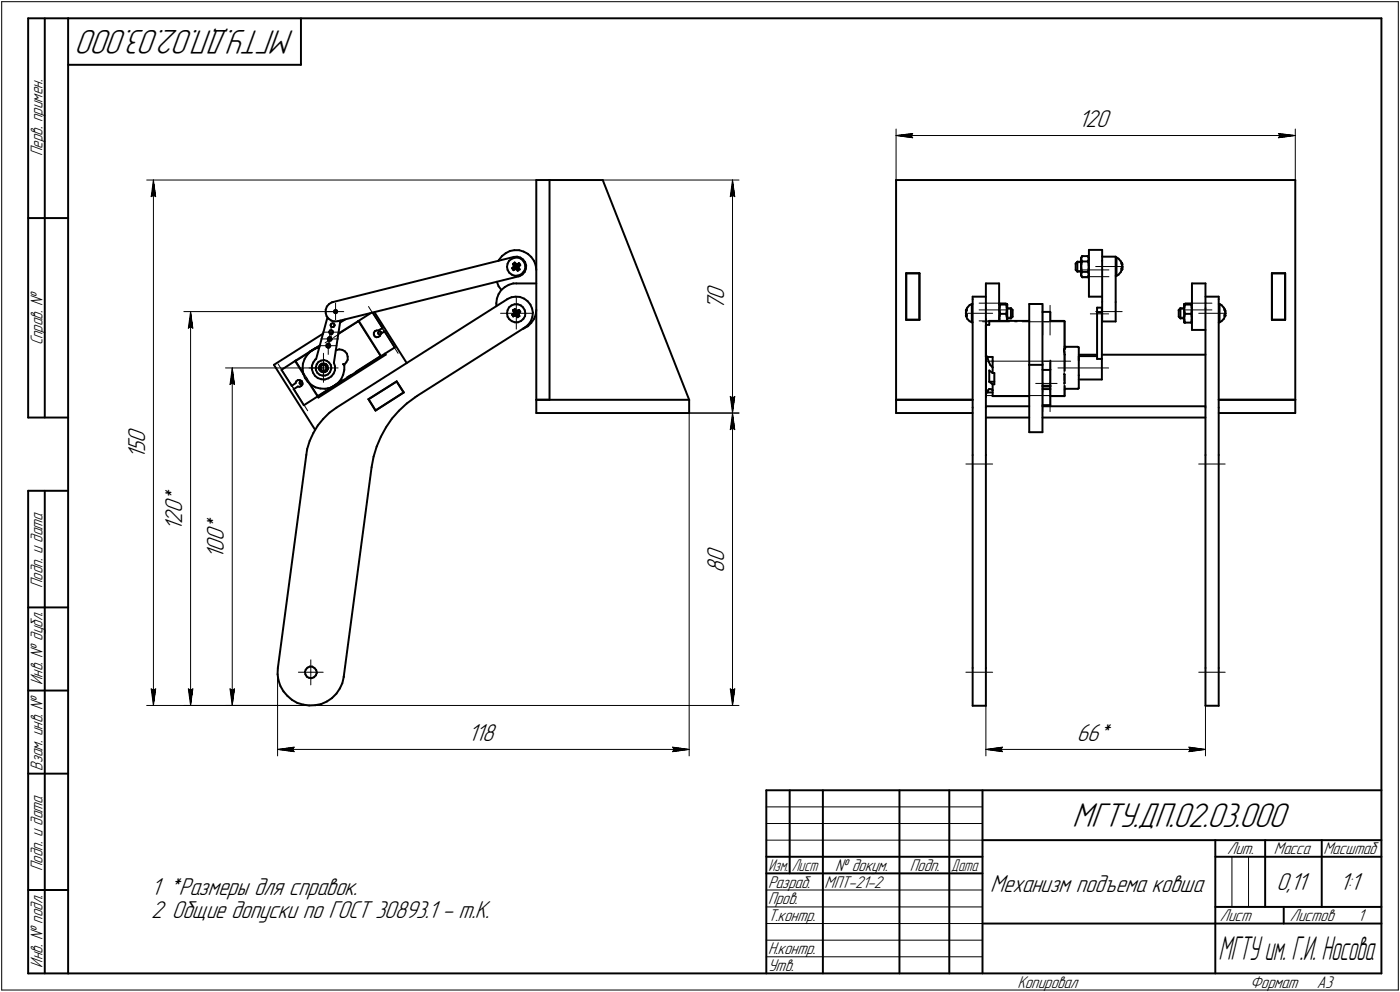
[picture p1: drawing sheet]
<svg xmlns="http://www.w3.org/2000/svg" width="421mm" height="298mm" viewBox="0 0 421 298" stroke-linecap="round" stroke-linejoin="round" font-family="sans-serif">
<defs><g id="words">
<g font-size="10.9">
<text x="88.5" y="9" transform="rotate(-180 88.5 9)">МГТУ.ДП.02.03.000</text>
<text x="322.5" y="248.5">МГТУ.ДП.02.03.000</text>
</g>
<text font-size="10.6" x="366.5" y="288.5">МГТУ им. Г.И. Носова</text>
<g font-size="7.8">
<text x="324.4" y="38.2">120</text>
<text x="217.7" y="93.2" transform="rotate(-90 217.7 93.2)">7</text>
<text x="217.7" y="90" transform="rotate(-90 217.7 90)">0</text>
<text x="43.6" y="138" transform="rotate(-90 43.6 138)">1</text>
<text x="43.6" y="135.9" transform="rotate(-90 43.6 135.9)">5</text>
<text x="43.6" y="133.1" transform="rotate(-90 43.6 133.1)">0</text>
<text x="54.8" y="154.2" transform="rotate(-90 54.8 154.2)">0</text>
<text x="54.8" y="151.1" transform="rotate(-90 54.8 151.1)">*</text>
<text x="54.8" y="159.5" transform="rotate(-90 54.8 159.5)">1</text>
<text x="54.8" y="157.4" transform="rotate(-90 54.8 157.4)">2</text>
<text x="67.3" y="159.5" transform="rotate(-90 67.3 159.5)">*</text>
<text x="67.3" y="168" transform="rotate(-90 67.3 168)">1</text>
<text x="67.3" y="165.9" transform="rotate(-90 67.3 165.9)">0</text>
<text x="67.3" y="162.7" transform="rotate(-90 67.3 162.7)">0</text>
<text x="217.7" y="172.1" transform="rotate(-90 217.7 172.1)">8</text>
<text x="217.7" y="169" transform="rotate(-90 217.7 169)">0</text>
<text x="140.8" y="222.7">118</text>
<text x="323.8" y="222.7">66*</text>
<text x="45.5" y="268.8">1 *Размеры для справок.</text>
<text x="297.8" y="268">Механизм подъема ковша</text>
<text x="383.9" y="267.5">0,11</text>
<text x="402.9" y="267.5">1:1</text>
<text x="45.5" y="276">2 Общие допуски по ГОСТ 30893.1 - т.К.</text>
</g>
<g font-size="5.4">
<text x="12.8" y="46.9" transform="rotate(-90 12.8 46.9)">Перв. примен.</text>
<text x="12.8" y="103.8" transform="rotate(-90 12.8 103.8)">Справ. №</text>
<text x="12.8" y="176.7" transform="rotate(-90 12.8 176.7)">Подп. и дата</text>
<text x="12.8" y="205.8" transform="rotate(-90 12.8 205.8)">Инв. № дубл.</text>
<text x="12.8" y="231.6" transform="rotate(-90 12.8 231.6)">Взам. инв. №</text>
<text x="369.1" y="256.8">Лит.</text>
<text x="383.1" y="256.8">Масса</text>
<text x="398" y="256.8">Масштаб</text>
<text x="12.8" y="261.7" transform="rotate(-90 12.8 261.7)">Подп. и дата</text>
<text x="251.2" y="261.8">№ докум.</text>
<text x="273.6" y="261.8">Подп.</text>
<text x="231" y="266.8">Разраб.</text>
<text x="248" y="266.8">МПТ-21-2</text>
<text x="231" y="271.8">Пров.</text>
<text x="231" y="276.8">Т.контр.</text>
<text x="366.9" y="276.8">Лист</text>
<text x="387.9" y="276.8">Листов</text>
<text x="408.4" y="276.8">1</text>
<text x="231" y="286.8">Н.контр.</text>
<text x="12.8" y="290.8" transform="rotate(-90 12.8 290.8)">Инв. № подл.</text>
<text x="231" y="291.8">Утв.</text>
<text x="306" y="296.8">Копировал</text>
<text x="376" y="296.8">Формат</text>
<text x="396" y="296.8">A3</text>
</g>
<g font-size="5.3">
<text x="231.1" y="261.8">Изм.</text>
<text x="238.1" y="261.8">Лист</text>
<text x="286.1" y="261.8">Дата</text>
</g>
</g></defs>
<g fill="none" stroke="#000" stroke-width=".59">
<path d="M8.5 5.5v120zM8.5 5.5h12zM13.5 5.5v120zM20.5 5.5v287zM20.5 5.5h395zM20.5 19.5h70zM90.5 5.5v14zM415.5 5.5v287zM161.3 54.1h4zM161.3 54.1v66zM165.3 54.1v66zM165.3 54.1h16z"/>
<path d="M181.3 54.1l26 66zM269.5 54.1v66zM269.5 54.1h120.1zM389.6 54.1v66zM8.5 65.5h12zM150 78.1l-.1 .3zM151 77l1.1-.9zM151 77l-1 1.1zM152.1 76.1l1.2-.7zM152.7 79.2l-.2 1zM153.1 78.4l.7-.6zM153.1 78.4l-.4 .8z"/>
<path d="M153.3 75.4l1.4-.2zM153.8 77.8l1-.3zM154.3 79.3l.1 .3zM154.3 79.3l.6 .5zM154.3 79.3l.5-.4zM154.4 79.6l.2 .4zM154.4 79.6l.6 .4zM154.5 77.2l1-.1zM154.7 75.2h1.4zM154.8 77.5l.9-.1zM154.8 78.9l.2 .3zM154.8 78.9l.3 .9z"/>
<path d="M154.9 79.8h.2zM154.9 79.8l.1 .2zM155 79.2l.2 .6zM155 79.2l.4 .2zM155.1 79.8h.1M155.2 79.8h.1M155.3 79.9l.1-.1zM155.4 79.4l-.1 .5zM155.4 79.4l.4-.1zM155.4 79.8h.1M155.5 79.8l.2 .1zM155.5 77.1l1 .3z"/>
<path d="M155.7 77.4l.9 .3zM155.7 79.9l.8-.2zM155.7 79.9l-.2 .2zM155.8 79.3l.2-.2zM155.8 79.3l-.4 .5zM156 79.1l.3 .2zM156 79.1l-.5 .7zM156.1 75.2l1.4 .4zM156.2 79.8l-.2 .5zM156.2 79.8l.3-.1zM156.3 79.3l.2 .4zM156.5 77.4l.8 .6z"/>
<path d="M156.6 77.7l.7 .6zM157.3 78.3l.5 .9zM157.3 78l.6 .7zM157.5 75.6l1.2 .7zM157.8 79.2l.2 .9zM157.9 78.7l.3 1.1zM158.2 79.8v1zM158.7 76.3l1.1 .9zM159.8 77.2l.8 1.2zM160.6 78.4l.5 1.4zM161.1 79.8l.2 1.3zM323.5 79.3v1.8z"/>
<path d="M323.5 79.2v.1zM324 78.7h1.1zM324 78.7l-.5 .5zM324 78.9v2.7zM324 78.7v.2zM325.1 77.6v5.1zM325.2 77.5v.6zM325.2 78.1l.3 .5zM325.2 79.5v1.1zM325.5 78.6h1.7zM325.5 77h1.7zM325.5 77l-.3 .5z"/>
<path d="M325.5 77l-.4 .6zM325.5 78.6l-.3 .9zM327.2 77l.3 .6zM327.2 77l.2 .5zM327.2 78.6h.1M327.2 78.6l.2 1.1zM327.4 78.1l-.2 .5zM327.4 77.5v.6zM327.4 79.7v1zM327.5 75.1h4zM327.5 75.1v6zM331.5 77.1h4z"/>
<path d="M331.5 78.4v12.4zM331.5 75.1v3.3zM335.5 77.4h.3zM335.5 77.2v13.6zM335.5 77.2h.1M335.8 77.4l.6 .3zM335.8 77.4v5.5zM336.4 77.7l.7 .8zM337.1 78.5l.4 .9zM337.3 79.2h.2zM337.3 78.9l.2 .3zM337.3 79.3l.2 .3z"/>
<path d="M337.3 78.9v.4zM337.4 79.5l.2-.1zM337.5 79.2v.2zM337.5 79.4h.1M337.5 79.6l.1 .4zM98 94.1l.2 .9zM98 93v1.1zM98.2 95l.6 .8zM98.3 92.1l-.3 .9zM98.5 95.4l-3.4 12.5zM98.8 95.8l.9 .6zM99 91.4l-.7 .7z"/>
<path d="M99 91.4l.8-.6zM99 99.7l.1 .5zM99.2 99.3l.5-.1zM99.2 99.3l-.2 .4zM99.4 97.7l.2 .4zM99.6 98.1l.3 .2zM99.7 96.4l.9 .2zM99.7 97.3l.4-.2zM99.7 97.3l-.3 .4zM99.7 99.2l.3 .2zM99.8 90.8h.4zM99.9 98.3l.4-.1z"/>
<path d="M100 99.4l.2 .4zM100.1 97.1l.4 .3zM100.2 90.8l54.3-13.6zM100.2 99.9l-.3 .4zM100.2 99.9h.1M100.2 98.3l.3-.3zM100.4 93.6l.2 .4zM100.5 97.4l.2 .3zM100.6 96.6l1-.1zM100.6 93.3l.3-.2zM100.6 93.3l-.2 .3zM100.6 94l.3 .1z"/>
<path d="M100.6 97.9l-.3 .3zM100.7 97.7l-.1 .2zM100.9 93.1l.4 .2zM100.9 94.1l.4-.1zM101.3 93.3l.1 .3zM101.4 93.6l-.1 .4zM101.6 96.5l54.4-13.4zM102.3 96.9l1.5-.9zM102.4 96.4l-2 12.7zM107.7 96.5l3.7-2.4zM107.7 96.5l.2-.1zM107.9 96.5h.1"/>
<path d="M107.9 96.5l6.6 10.3zM112.1 94l3 4.6zM112.4 100v.6zM112.6 93.8l9.7 15.3zM112.8 99.5l-.4 .5zM112.8 99.5l.5-.2zM113.3 99.3h.5zM113.7 100l.1 .3zM113.8 99.3l1.2-.7zM114 99.7l.3-.1zM114 99.7l-.3 .3zM114.3 99.6l.3 .2z"/>
<path d="M114.6 99.8v.4zM115 98.6h.1M115.7 99.6l3 4.8zM115.7 99.6h.1M149.3 91.1v.9zM149.4 89.7l-.1 1.4zM149.4 84.7l.5 1.3zM149.9 88.4l-.5 1.3zM149.9 86l.9 1.1zM150.7 87.2l-.8 1.2zM150.7 87.2l1.1-.9zM151.8 86.3l1.2-.7z"/>
<path d="M152.5 80.2l.2 .9zM152.5 94.1l.2 1.1zM152.7 81.1l.5 .9zM152.7 89.8l1.1-.5zM152.7 89.8h.1M152.7 93.2l-.2 .9zM152.7 95.2l.5 .7zM153 85.6l1.3-.4zM153.1 92.4l.7-.6zM153.1 92.4l-.4 .8zM153.2 82l.7 .5zM153.2 95.9l.7 .6z"/>
<path d="M153.8 89.3l1.3-.1zM153.8 91.8l1-.4zM153.9 82.5l1 .4zM153.9 96.5l1 .4zM154 80.6l.9-.3zM154 80.6l.4 .6zM154 80.6l.3-.3zM154 94.6l.9-.3zM154 94.6l.3 .5zM154 94.6l.3-.3zM154.3 93.2l.1 .4zM154.3 93.2l.6 .6z"/>
<path d="M154.3 93.2l.6-.3zM154.3 80.3l.6-.1zM154.3 95.1l.6-.6zM154.3 94.3l.6-.1zM154.3 95.1l.4-.2zM154.3 85.2h1zM154.4 81.2l.4-.3zM154.4 93.6l.2 .4zM154.4 93.6l.6 .4zM154.6 80l.4 .1zM154.6 80l-.3 .3zM154.6 94l.4 .1z"/>
<path d="M154.6 94l-.3 .3zM154.7 94.9l.4-.1zM154.8 80.9h.3zM154.8 91.4h.9zM154.9 82.9l.9-.1zM154.9 80.3v.2zM154.9 80.3h.1M154.9 96.9h.9zM154.9 94.3v.2zM154.9 92.9l.1 .3zM154.9 92.9l.2 .8zM154.9 94.3h.1"/>
<path d="M154.9 80.5l-.5 .7zM154.9 80.5l.2-.1zM154.9 93.8l.2-.1zM154.9 94.5l.2-.1zM154.9 93.8l.1 .2zM154.9 80.2h.1M155 80.1h.1M155 93.2l.2 .6zM155 93.2l.4 .3zM155 94.1l-.1 .1zM155 94.1h.1M155.1 80.9l.4 .1z"/>
<path d="M155.1 80.4l-.3 .5zM155.1 89.2h1.3zM155.1 94.8l.3 .3zM155.1 94.4l-.4 .5zM155.1 93.7h.1M155.2 80.3h.1M155.2 80.3l.2 .1zM155.2 80.3l-.1 .6zM155.2 94.3h.1M155.3 94.4h.1M155.2 94.3l-.1 .5zM155.2 93.8h.1"/>
<path d="M155.3 85.2h6zM155.3 94.4l.1 .2zM155.3 93.9h.1zM155.3 94.4l.1 .7zM155.4 80.5h.1M155.4 80.4l.1 .6zM155.4 94.6l.3 .7zM155.4 94.6l.2-.2zM155.4 93.5l-.1 .4zM155.4 93.5l.4-.2zM155.4 80.5l.3 .9zM155.4 80.5l.2-.1z"/>
<path d="M155.4 80.2h.1M155.4 80.2l.6 .1zM155.4 95.1l.3 .2zM155.4 94.1l.1 .2zM155.4 93.9h.1M155.4 94.1l.6 .1zM155.5 80.3l.5 .4zM155.5 80.3l.1 .1zM155.5 80.1l.7-.3zM155.5 81l.2 .4zM155.5 80.1h.1M155.5 94.3l.5 .4z"/>
<path d="M155.5 94.3h.1M155.5 94.1l.7-.2zM155.5 93.8l.2 .2zM155.5 94.1h.1M155.5 94.1l.2-.1zM155.6 80.4l.7 .5zM155.6 94.4l.6 .6zM155.7 91.4l.9 .4zM155.7 94l.8-.3zM155.7 95.3l.5-.3zM155.7 81.4l.6-.5zM155.8 82.8l.9-.3z"/>
<path d="M155.8 96.9l.9-.5zM155.8 93.3l.3-.2zM155.8 93.3l-.4 .6zM156 80.3v.4zM156 83.1l.3-.1zM156 94.2v.5zM156 94.7l.2 .3zM156 80.7l.3 .2zM156.1 93.1l.2 .3zM156.1 93.1l-.6 .7zM156.2 93.9l-.2 .3zM156.2 93.9l.3-.2z"/>
<path d="M156.3 83l.8-.5zM156.3 93.4l.2 .3zM156.4 89.2l1.2 .5zM156.6 91.8l.7 .6zM156.7 82.5l.7-.7zM156.7 96.4l.7-.6zM157.2 98.8l.3-.1zM157.3 92.4l.5 .8zM157.5 98.7l1.2-.7zM157.6 89.7l1.1 .8zM157.8 81.7l-.7 .8zM157.8 93.2l.2 .9z"/>
<path d="M157.9 80.9l-.5 .9zM157.9 98.4l1-.9zM157.9 95l-.5 .8zM158 80.1l-.1 .8zM158 94.1l-.1 .9zM158.2 80.8l-.4 .9zM158.7 90.5l.8 1zM159.5 91.5l.5 1.2zM159.7 96.4l-.8 1.1zM159.8 97l-1.1 1zM160 92.7l.3 1.3zM160.1 95.2l-.4 1.2z"/>
<path d="M160.3 94l-.2 1.2zM160.6 95.8l-.8 1.2zM161.1 94.6l-.5 1.2zM161.3 93.1l-.2 1.5zM272.5 82.1h4zM272.5 96.1h4zM272.5 82.1v14zM276.5 82.1v14zM290.5 94.9l.4 .9zM290.5 94l.1 .3zM290.5 93.5h.1M290.5 94.8l.2-.1z"/>
<path d="M290.5 94.2l.1 .5zM290.5 94.8h.1M290.5 94.2h.1M290.6 94.9h.1M290.6 94.7h.1zM290.6 93.6l-.1 .4zM290.6 93.2h.1zM290.6 93.2l-.1 .2zM290.6 94.7h.1M290.6 94.9l.1 .2zM290.6 94.3l.1 .3zM290.7 92.9l-.1 .3z"/>
<path d="M290.7 93.3l-.1 .3zM290.7 94.6v.5zM290.7 92.9v.4zM290.9 92.5l-.4 .9zM290.9 95.8l.7 .7zM291.6 91.7l-.7 .8zM291.6 91.7l.7-.3zM291.6 96.5l.7 .4zM292.3 91.4h.2zM292.3 96.9h.2zM292.3 91.4v5.5zM292.5 89.2h4z"/>
<path d="M292.5 89.9v32.6zM292.5 89.2v.7zM296.6 97.7h.1M296.5 97.7h.1M296.5 97.8v9.3zM296.5 85.2v5.9zM296.5 85.2h4zM296.5 91.1v1.5zM296.5 92.6v5.8zM296.5 98.6v8.5zM296.7 97.6h.1M296.6 97.6h.1"/>
<path d="M296.7 97.6h.8zM297.5 96.4h.1M297.5 96.5v1.1zM297.5 96.4h12zM300.5 91.1v2zM300.5 85.2v5.9zM300.5 93.1v3.3zM300.6 91.4l-.1 .1zM300.6 95.8l.1 .6zM300.7 91.4h.1M300.6 91.4h.1M300.7 92.5v.9z"/>
<path d="M300.7 93.4l.1 .9zM300.7 95l-.1 .8zM300.8 91.3h1.8zM300.8 91.5h1.8zM300.8 94.3h1.8zM300.8 91.5l-.1 1zM300.8 94.3l-.1 .7zM300.8 91.3h.1M302.6 91.5l.2-.1zM302.7 91.4h.1M302.6 94.5l.2 .7zM302.6 94.3v.2z"/>
<path d="M302.6 91.5l.2 1zM302.8 91.4h.1M302.9 91.4h.1M302.8 95.2l.1 .7zM302.8 93.4l-.2 .9zM302.8 92.5v.9zM302.9 95.9l-.1 .5zM302.9 91.4v.1zM302.9 91.5v4.9zM302.9 92.6h1.1zM302.9 95.7h1.1zM304 92.6l.5 .5z"/>
<path d="M304 92.6v3.1zM304 95.7l.5-.5zM304.5 93.1v2.1zM309.5 91.4v18.2zM309.5 91.4h4zM313.5 93.8h.1M313.5 91.4v18.2zM313.6 93.7h2.2zM315.8 93.7h.1M315.9 96.4h4.1zM315.9 93.8v2.7zM320.1 96.5h.1"/>
<path d="M320.1 96.5l.1 .2zM320.2 96.7v7.5zM323.5 81.1l.5 .5zM324 81.6h1.1zM325.1 82.7l.4 .6zM325.2 82.2v.6zM325.2 82.8l.3 .5zM325.2 80.6l.3 1.1zM325.5 83.3h1.7zM325.5 81.7h1.7zM325.5 81.7l-.3 .5zM327.2 81.7l.2 .5z"/>
<path d="M327.4 82.8l-.2 .5zM327.4 82.2v.6zM327.4 80.7l-.2 1zM327.5 82.7l-.3 .6zM327.5 81.1v2zM327.5 89.2h4zM327.5 83.1v6.1zM329.9 93.9h1.5zM329.9 92.5v1.4zM329.9 92.5h1.5zM329.9 93.9v14zM331.4 92.5v1.4z"/>
<path d="M331.4 93.9v14zM331.5 96.6h4zM331.5 90.8v5.8zM335.5 82.9h.3zM335.5 90.8v5.8zM335.8 82.9l.6-.4zM337.1 81.8l-.7 .7zM337.3 80.6l.2 .1zM337.3 80.6v.6zM337.3 80.8l.3 .1zM337.3 80.9h.2zM337.5 80.7h.1"/>
<path d="M337.5 80.9l-.4 .9zM337.5 80.1l.1 .2zM337.5 80.9h.1M337.5 80.3l-.2 .3zM337.6 80.3h.1M337.5 80.9l-.2 .3zM337.6 80.9h.1M337.6 80.3l-.1 .4zM337.6 80l-.1 .3zM354.5 93.1l.5-.5zM354.5 95.2l.5 .5zM354.5 93.3v1.9z"/>
<path d="M354.5 93.1v.2zM355 92.6h1.1zM355 95.7h1.1zM355 92.9v2.8zM355 92.6v.3zM356.1 91.9v4.9zM356.1 91.5v.4zM356.2 96.9h.1M356.2 92.5v.9zM356.2 93.4l.2 .9zM356.2 91.4l-.1 .1zM356.3 91.4h.1"/>
<path d="M356.2 91.4h.1M356.2 95.2v.9zM356.2 96.1l.2 .8zM356.3 96.9h.1M356.3 91.4l.1-.1zM356.3 96.9h.1zM356.4 91.4h.1M356.4 91.3h1.8zM356.4 96.9h1.8zM356.4 94.3h1.8zM356.4 91.5h1.8zM356.4 91.5l-.2 1z"/>
<path d="M356.4 94.3l-.2 .9zM358.2 91.5l.2 1zM358.3 96.9h.1M358.2 91.5h.1M358.3 91.4h.1M358.2 94.3l.2 .9zM358.4 96.9h.1M358.4 91.4h.1M358.4 91.4l.1 .1zM358.4 93.4l-.2 .9zM358.4 92.5v.9zM358.4 96.1l-.2 .8z"/>
<path d="M358.4 95.2v.9zM358.5 96.8h.1M358.5 99.1h4zM358.5 85.2v5.9zM358.5 85.2h4zM358.5 93.1v6zM358.5 91.1v2zM362.5 91.1v1.5zM362.5 85.2v5.9zM362.5 89.2h4zM362.5 92.6v29.9zM366.5 89.9v32.6z"/>
<path d="M366.5 89.2v.7zM366.5 91.4h.3zM366.5 96.9h.3zM366.8 91.4l.6 .3zM366.8 96.9l.6-.4zM366.8 91.4v5.5zM367.4 91.7l.6 .8zM368 92.5l.5 .9zM368 95.8l-.6 .7zM368.3 93.2h.2zM368.3 94.7h.2zM368.3 92.9l.2 .3z"/>
<path d="M368.3 93.2l.2 .4zM368.3 94.6v.5zM368.3 94.7l.3 .1zM368.3 94.9h.2zM368.3 92.9v.3zM368.4 93.5h.2zM368.5 94.9l-.5 .9zM368.5 94.1h.1M368.5 94.7h.1M368.5 94.9h.1M368.6 94.8h.1M368.5 93.2v.2z"/>
<path d="M368.5 93.4h.1M368.5 93.6l.1 .4zM368.5 94.3l-.2 .3zM368.6 94.2h.1M368.5 94.9l-.2 .2zM368.6 94.2l-.1 .5zM368.6 94l-.1 .3zM382.5 82.1v14zM382.5 96.1h4zM382.5 82.1h4zM386.5 82.1v14zM82.4 109.6l12.3 19.5z"/>
<path d="M82.4 109.6l14.8-9.4zM84.7 111.2l3 4.7zM84.8 111.1h.1M84.8 111.1l4.1-2.7zM87.7 115.9h.1M87.8 115.9l1.1-.8zM88.4 116.9h.1M88.3 116.9l3.1 4.9zM88.4 116.9l1.2-.7zM88.8 108.5l.1 .2zM88.9 108.7l2.4 3.7zM88.9 108.4l-.1 .1z"/>
<path d="M88.9 108.4l5-3.2zM89.1 114.6l-.2 .5zM89.1 114.6l.5-.4zM89.6 114.2h.6zM89.6 116.2h.5zM90.1 116.2l.5-.2zM90.1 115.1l.2 .4zM90.2 114.2l.5 .3zM90.2 114.8l-.1 .3zM90.3 115.5l.4 .1zM90.4 114.6h.4zM90.4 114.6l-.2 .2z"/>
<path d="M90.7 114.5l.2 .5zM90.7 115.6l.3-.3zM90.9 115v.6zM90.9 115.6l-.3 .4zM91 110.7l.2 1.5zM91.1 109.3l-.1 1.4zM91.2 112.2l.5 1.3zM91.3 112.4h.1M91.6 107.9l-.5 1.4zM91.7 113.5l.8 1.2zM92.1 106.6l.6-.4zM92.4 106.7l-.8 1.2z"/>
<path d="M92.5 114.7l1.1 1zM93 115.1l2.4 3.9zM93.2 105.7l.7-.5zM93.2 105.7l-.5 .5zM93.4 105.6l1.3-.8zM93.4 105.6l-1 1.1zM93.6 115.7l1.3 .7zM93.8 111l.3 1zM93.8 109.9v1.1zM93.9 105.2l.7-.4zM93.9 105.2l2.3-1.4zM94.1 112l.6 .9z"/>
<path d="M94.2 108.9l-.4 1zM94.6 104.8l.6-.3zM94.7 104.8l1.3-.4zM94.7 112.9l.9 .7zM94.8 108l-.6 .9zM94.8 108l.3-.1zM94.9 116.4l1.5 .4zM95 110.3v.9zM95 111.2l.4 .8zM95.2 104.5l.7-.3zM95.2 109.5l-.2 .8zM95.4 119h.1"/>
<path d="M95.4 112l.7 .6zM95.5 119h.2zM95.5 119.1l.3 .4zM95.6 113.6l1 .4zM95.7 119l5-3.1zM95.8 108.8l.7-.4zM95.8 108.8l-.6 .7zM95.8 119.5l20.2-12.9zM95.9 110.4l.1 .7zM95.9 104.2v.2zM96 110.6l.2 .6zM96 111.1l.4 .5z"/>
<path d="M96.1 112.6l.8 .3zM96.2 109.9l.5-.4zM96.2 109.9l-.2 .7zM96.2 111.2l.5 .4zM96.2 109.7l.5-.4zM96.2 109.7l-.3 .7zM96.4 116.8h1.4zM96.4 110.5l.1 .5zM96.4 111.6l.6 .2zM96.5 111l.4 .4zM96.5 108.4l1-.2zM96.6 110l.4-.3z"/>
<path d="M96.6 110l-.2 .5zM96.6 114h1.1zM96.7 109.5l.6-.2zM96.7 111.6l.6 .2zM96.7 109.3l.7-.1zM96.9 111.4h.6zM96.9 112.9h.9zM97 109.7h.6zM97 111.8h.7zM97.3 109.3l.7 .2zM97.3 111.8l.6-.1zM97.4 109.2l.6 .2z"/>
<path d="M97.5 111.4l.5-.2zM97.5 108.2l.8 .3zM97.6 109.7l.4 .4zM97.7 114l1-.3zM97.7 111.8l.6-.3zM97.8 116.8l1.4-.2zM97.8 112.9l.8-.4zM97.9 111.7l.5-.5zM98 109.5l.4 .4zM98 110.1l.2 .5zM98 109.4l.5 .5zM98.1 103.8l.1 .4z"/>
<path d="M98.2 110.7l-.2 .5zM98.2 110.7h.1M98.2 104.2l.4 .3zM98.3 104.3l.6 .2zM98.3 103.5l.4-.2zM98.3 103.5l-.2 .3zM98.3 108.5l.7 .5zM98.4 109.9l.2 .7zM98.5 109.9l.1 .7zM98.6 110.6l-.2 .6zM98.6 101.8v.4zM98.6 102.2l1.1-.6z"/>
<path d="M98.6 116.9l.7-.3zM98.6 116.7v.2zM98.6 104.5l.5-.1zM98.6 102.2l.5 .2zM98.6 110.9l-.3 .6zM98.6 110.6v.3zM98.7 103.3l.4 .2zM98.7 113.7l1-.6zM98.8 101.4l.3-.1zM98.8 101.4l-.2 .4zM99 109l.5 .6zM99.1 102.4h.4z"/>
<path d="M99.1 103.5l.2 .4zM99.1 101.3l.5 .1zM99.1 100.2l.4 .2zM99.2 116.6l1.4-.7zM99.2 111.8l-.6 .7zM99.3 116.6l.7-.4zM99.3 104.1l-.2 .3zM99.3 103.9v.2zM99.5 100.4l.4-.1zM99.5 109.6l.2 1zM99.6 101.4l.1 .5zM99.6 111l-.4 .8z"/>
<path d="M99.7 110.6l-.1 .4zM99.7 102l-.2 .4zM99.7 101.9v.1zM100 116.2l.7-.3zM100.3 112.3l-.6 .8zM100.4 109.1l.4 1zM100.6 115.9l1.1-.8zM100.7 115.9l13.8-8.8zM100.7 115.9h.1M100.7 115.8h.1M100.8 115.8l.1-.1zM100.8 111.3l-.5 1z"/>
<path d="M100.8 110.1v1.1zM100.8 111.2h.1M100.9 115.7l.2-.1zM101.1 105.2h.1M101.1 115.6l.4-.3zM101.1 105.2l.9-.2zM101.5 115.3l.6-.5zM101.8 100.2l5.9-3.7zM102 105l1 .2zM102.1 114.8l.3-.3zM102.3 114.4l.1 .1zM102.6 114l-.9 1.1z"/>
<path d="M103 105.2l.7 .4zM103.2 112.6l-.6 1.4zM103.2 109.4h.1M103.2 109.5h.1M103.3 109.5h.1M103.4 109.5h.1M103.4 109.6h.1M103.5 109.6h.1M103.5 111.2l-.3 1.4zM103.5 109.7v1.5zM103.5 109.6v.1zM103.7 105.6l.6 .7z"/>
<path d="M104.1 108.9l-.6 .7zM104.3 106.3l.3 .9zM104.6 108.1l-.5 .8zM104.6 107.2v.9zM110.8 120l8.5-5.4zM110.8 120l2.1 3.4zM112.4 100.6l.3 .5zM112.7 101.1l.5 .2zM113.2 101.3h.6zM113.8 101.3l.5-.4zM113.8 100.3l.3 .3zM114.1 100.6l.4-.1z"/>
<path d="M114.5 107.1l4.1-2.6zM114.5 100.3l-.2 .6zM114.5 100.3l1.1-.6zM114.5 107.1h.1M114.5 106.8l.1 .2zM115.7 106.3l.3 .3zM118.6 104.5h.1M119.3 114.6l2.1 3.3zM124.9 119.4l.6-.4zM125.5 119l32.4-20.6zM296.5 107.1v10.2zM296.5 117.3l.1 .2z"/>
<path d="M296.5 107.1h.1M296.5 117.3v5.2zM296.6 117.5l.1 .2zM296.6 107h.1M296.7 107l.3 .3zM296.7 117.7l.3 .2zM297 117.9h1.5zM297 107.5l.3 1.2zM297 107.3v.2zM297 107.3h1.5zM297.2 117.3l-.2 .6zM297.3 108.7l.6 1z"/>
<path d="M297.4 116.9l-.2 .4zM297.4 116.9h.3zM297.5 114.7l1 .8zM297.5 114.7h1.5zM297.5 111.3l1 .8zM297.5 111.3v3.4zM297.7 116.9l.5 .1zM297.9 109.7l.6 .7zM298.2 117l.3 .3zM298.5 117.3v1.7zM298.5 110.4v1.7zM298.5 107.3v1.1z"/>
<path d="M298.5 119h11zM298.5 119h.1M298.5 115.5v1.8zM298.5 112.1h.5zM298.5 108.7v1.7zM298.5 115.5h.5zM298.5 108.4v.3zM299 112.1v3.4zM309.5 109.6v20.3zM309.5 109.6h4zM313.5 116.2h2.4zM313.5 115.9h.1"/>
<path d="M313.6 116.9h.1M313.6 111.2h.1M313.5 109.6v20.3zM313.6 116.9h2.2zM313.6 115.9h2.2zM313.6 111.2h2.2zM315.9 116.9h.1M315.9 111.1h.1M315.8 115.9h.1M315.9 119h4.1zM315.9 111.1v4.8zM315.9 116.9v4.9z"/>
<path d="M315.9 116.2v.7zM315.9 108.4v2.7zM315.9 115.9v.3zM320 105.2h.1M320 112.4h.1M320.1 119h.1M320 105.3v.2zM320 105.5l.1 .2zM320 112.5h.2zM320 115.1h.2zM320.1 105l-.1 .2zM320.1 104.8l-.1 .4z"/>
<path d="M320.1 105.7v.3zM320.1 106l.1 .5zM320.2 104.8l-.1 .2zM320.2 116v2.9zM320.2 108.5v2.9zM320.2 118.9l-.1 .1zM320.2 106.6v1.9zM320.2 104.2v.3zM320.2 104.5l-.1 .3zM320.2 112.5v2.6zM320.2 104.1l.1 .1zM320.2 106.5h.1"/>
<path d="M320.3 104.3h.1M320.3 104.2h.1M320.3 116.9l-.1 .2zM320.3 116.9h.1M320.4 104.4h.1M320.4 104.6l-.2 .2zM320.4 104.4v.2zM320.4 104.2h3.7zM320.4 116.8h3.7zM324.1 104.2l.3 .1zM324.1 116.8h.3zM324.4 104.3v.3z"/>
<path d="M324.4 104.6v12zM324.4 116.6v.2zM324.4 114h7zM324.4 107h5.5zM324.4 112.7v.2zM324.4 107v1.3zM324.4 106.6h5.5zM329.9 107.9h1.5zM331.4 107.9v6.1zM331.4 106.6h31.1zM8.5 125.5h12zM91.4 121.8h.1"/>
<path d="M91.4 121.8l4.3-2.8zM92.1 136.7l-8.5 64zM92.4 135l-.3 1.7zM93.1 132.5l-.7 2.5zM94.2 130.1l-1.1 2.4zM95.6 127.8l-1.4 2.3zM97.2 125.9l-1.6 1.9zM99.1 124l2.1-1.5zM99.1 124l-1.9 1.9zM101.2 122.5l51.4-32.6zM112.4 137.2l-.6 3.2zM112.9 123.4l8.5-5.5z"/>
<path d="M113.3 134.2l-.9 3zM114.6 131.2l-1.3 3zM116.1 128.4l-1.5 2.8zM117.9 125.8l-1.8 2.6zM120 123.4l-2.1 2.4zM120 123.4l2.3-2.2zM122.3 121.2l2.6-1.8zM161.3 120.1h46zM161.3 120.1v4zM161.3 124.1h46zM161.3 120.1h4zM207.3 120.1v4z"/>
<path d="M269.5 120.1h23zM269.5 120.1v4zM269.5 124.1h23zM292.5 122.5v14.2zM292.5 136.7v64zM296.5 136.7v64zM296.5 122.5v14.2zM296.5 122.1h13zM296.5 125.5h13zM309.5 129.9h4zM313.5 121.8h.1M313.5 122.1h49z"/>
<path d="M313.5 125.5h49zM313.6 121.8h2.2zM315.8 121.8h.1M362.5 122.5v14.2zM362.5 136.7v64zM366.5 120.1h23.1zM366.5 124.1h23.1zM366.5 136.7v64zM366.5 122.5v14.2zM389.6 120.1v4zM8.5 147.5v145zM8.5 147.5h12z"/>
<path d="M13.5 147.5v145zM111.8 140.4l-8.4 63zM8.5 182.5h12zM8.5 207.5h12zM83.5 202.6l.2 1.8zM83.6 200.7l-.1 1.9zM83.7 204.4l.6 1.8zM84.3 206.2l1 1.6zM85.3 207.8l1.1 1.3zM86.4 209.1l1.4 1.2zM87.8 210.3l1.6 .9zM89.4 211.2l1.8 .6z"/>
<path d="M91.2 211.8l1.8 .2zM91.7 201.9l.2 .8zM91.9 202.7l.4 .7zM91.9 201.3l-.2 .6zM92.3 203.4l.7 .3zM92.5 200.7l.6-.4zM92.5 200.7l-.6 .6zM93 203.7l.7 .1zM93 212l1.8-.1zM93.1 200.3h.8zM93.7 203.8l.7-.3zM93.9 200.3l.7 .4z"/>
<path d="M94.4 203.5l.6-.6zM94.6 200.7l.5 .6zM94.8 211.9l1.8-.3zM95.1 201.3l.1 .7zM95.2 202.3l-.2 .6zM95.2 202v.3zM96.6 211.6l1.7-.8zM98.3 210.8l1.5-1zM99.8 209.8l1.4-1.4zM102.2 206.9l-1 1.5zM103 205.3l-.8 1.6zM103.4 203.5l-.4 1.8z"/>
<path d="M103.4 203.5h.1M292.5 212.1h4zM292.5 200.7v11.4zM296.5 200.7v11.4zM362.5 212.1h4zM362.5 200.7v11.4zM366.5 200.7v11.4zM8.5 232.5h12zM230.5 237.5h185zM230.5 237.5v55zM237.5 237.5v25zM247.5 237.5v55z"/>
<path d="M270.5 237.5v55zM285.5 237.5v55zM295.5 237.5v55zM230.5 257.5h65zM295.5 252.5h120zM365.5 252.5v40zM365.5 257.5h15zM380.5 252.5v20zM380.5 257.5h35zM397.5 252.5v20zM8.5 267.5h12zM230.5 262.5h65z"/>
<path d="M295.5 277.5h70zM365.5 277.5h50zM365.5 272.5h50zM386.1 272.5v5zM8.5 292.5h12zM20.5 292.5h395z"/>
</g>
<g fill="none" stroke="#000" stroke-width=".3">
<path d="M.5 .5v297zM.5 .5h420zM420.5 .5v297zM269.5 38.8v15.3zM389.6 38.8v15.3zM44.1 54.1h117.2zM45.5 59.1l.6-.4zM46.1 54.1l.7 5zM46.1 58.7l.7 .4zM46.1 54.1l-.6 5zM46.1 54.1v157.9zM181.3 54.1h40.9z"/>
<path d="M219.6 59.1l.7-.4zM220.3 54.1l.7 5zM220.3 58.7l.7 .4zM220.3 54.1l-.7 5zM220.3 54.1v70zM269.5 40.7l5-.6zM269.5 40.7l5 .7zM269.5 40.7h120.1zM274 40.7l.5 .7zM274.5 40.1l-.5 .6zM384.5 41.4l5.1-.7zM384.5 40.1l.5 .6z"/>
<path d="M384.5 40.1l5.1 .6zM385 40.7l-.5 .7zM323.8 78.9h.2zM324 78.9h1.1zM55.3 93.6h45.6zM56.6 98.6l.7-.5zM57.3 93.6l.7 5zM57.3 98.1l.7 .5zM57.3 93.6l-.7 5zM57.3 93.6v118.4zM97 99.8h2.6zM98.4 93.6h2.5z"/>
<path d="M99.1 99.2v2.7zM99.6 99.8h2.6zM99.6 99.8v2.6zM99.6 97.2v2.6zM100.9 93.6h2.5zM100.9 93.6v2.5zM100.9 91.1v2.5zM107.8 96.7l6.5 10.2zM110.8 92.1l5.2 8.2zM114.6 98l5.1 8.2zM150.5 94.1h4.8zM155.3 94.1h4.7z"/>
<path d="M155.3 94.1v4.8zM155.3 89.4v4.7zM290.5 94.1h8zM294.5 96.4h5.1zM294.5 93.1h8zM294.5 91.1h8zM295.5 96.7h8.1zM296.7 95.8v13.4zM302.9 95.3h1.1zM302.9 92.9h1.1zM304 95.3h.3zM304 92.9h.3z"/>
<path d="M305.1 96.7h.8zM307.4 96.7h8.1zM313.6 91.8v8.9zM313.9 96.7h6.1zM315.8 91.8v8.9zM320 96.7v17.7zM323.8 81.4h.2zM324 81.4h1.1zM325.5 81.1h8zM325.5 83.1h8zM327.9 94.3h5.5zM329.5 93.6h8z"/>
<path d="M329.5 80.1h8zM354.8 92.9h.2zM354.8 95.3h.2zM355 92.9h1.1zM355 95.3h1.1zM356.5 93.1h8zM356.5 91.1h8zM360.5 94.1h8zM67.8 110.6h29.5zM69.2 115.6l.6-.5zM69.8 110.6l.7 5zM69.8 115.1l.7 .5z"/>
<path d="M69.8 110.6l-.6 5zM69.8 110.6v101.4zM83.7 109.4l5.1 8.2zM87.4 115.2l5.1 8.2zM89.1 108.5l3.4 5.5zM89.1 108.5l7.4-4.7zM92.1 113.4l3.5 5.5zM93 110.6h4.3zM95.6 118.9l7.4-4.8zM96.1 103.9h2.6zM96.5 101.9h2.6zM97.3 110.6h4.4z"/>
<path d="M97.3 110.6v4.3zM97.3 106.2v4.4zM97.8 103l1.3-.8zM98.7 103.9h2.6zM98.7 103.9v2.6zM98.7 101.3v2.6zM99.1 101.9h2.7zM99.1 101.9v2.6zM100.3 101.4l7.5-4.7zM104.3 113.3l1.3-.8zM106.8 111.7l7.5-4.8zM219.6 119.1l.7 5z"/>
<path d="M219.6 119.1l.7 .5zM220.3 119.6l.7-.5zM221 119.1l-.7 5zM296.5 108.5h19zM296.5 118.9h19zM296.7 106.1v13.4zM311.5 115.2h6.4zM313.6 114.9v8.8zM313.6 109.1v8.8zM313.9 118.9h6.1zM313.9 108.5h8.1zM315.8 114.9v8.8z"/>
<path d="M315.8 109.1v8.8zM318.2 110.6h6.2zM320 113v5.9zM324.4 110.6h9zM207.3 124.1v103.1zM207.3 124.1h14.9zM219.6 129.1l.7-.5zM220.3 124.1l.7 5zM220.3 128.6l.7 .5zM220.3 124.1l-.7 5zM220.3 124.1v87.9zM290.5 139.4h8z"/>
<path d="M360.5 139.4h8zM93.5 198.3v3.7zM44.1 212h48zM45.5 207l.6 5zM45.5 207l.6 .4zM46.1 207.4l.7-.4zM46.8 207l-.7 5zM55.3 212h28.2zM56.6 207l.7 5zM56.6 207l.7 .4zM57.3 207.4l.7-.4zM58 207l-.7 5z"/>
<path d="M67.8 212h27zM69.2 207l.6 5zM69.2 207l.6 .4zM69.8 207.4l.7-.4zM70.5 207l-.7 5zM83.5 202.8v24.4zM89.7 202h3.8zM92.1 212h130.1zM93.5 202v3.8zM93.5 202h3.7zM219.6 207l.7 5zM219.6 207l.7 .4z"/>
<path d="M220.3 207.4l.7-.4zM221 207l-.7 5zM290.5 202h8zM296.5 212.1v15.1zM360.5 202h8zM362.5 212.1v15.1zM83.5 225.2l5-.7zM83.5 225.2l5 .7zM83.5 225.2h123.8zM88 225.2l.5 .7zM88.5 224.5l-.5 .7zM202.3 225.9l5-.7z"/>
<path d="M202.3 224.5l.5 .7zM202.3 224.5l5 .7zM202.8 225.2l-.5 .7zM296.5 225.2l5-.7zM296.5 225.2l5 .7zM296.5 225.2h66zM301 225.2l.5 .7zM301.5 224.5l-.5 .7zM357.5 225.9l5-.7zM357.5 224.5l.5 .7zM357.5 224.5l5 .7zM358 225.2l-.5 .7z"/>
<path d="M230.5 247.5h65zM230.5 252.5h65zM230.5 242.5h65zM370.5 257.5v15zM375.5 257.5v15zM230.5 267.5h65zM230.5 272.5h65zM230.5 277.5h65zM.5 297.5h420zM230.5 282.5h65zM230.5 287.5h65z"/>
</g>
<g fill="#fff" stroke="#fff" stroke-width=".3">
<path d="M140.8 217.1h9.2zM140.8 217.2h9.2zM140.8 217.3h9.2zM140.8 217.3h9.2zM140.8 217.4h9.2zM140.8 217.5h9.2zM140.8 217.6h9.2zM140.8 217.7h9.2zM140.8 217.8h9.2zM140.8 217.8h9.2zM140.8 217.9h9.2zM140.8 218h9.2zM140.8 218.1h9.2zM140.8 218.2h9.2zM140.8 218.3h9.2zM140.8 218.4h9.2zM140.8 218.4h9.2zM140.8 218.5h9.2zM140.8 218.6h9.2zM140.8 218.7h9.2zM140.8 218.8h9.2zM140.8 218.9h9.2zM140.8 218.9h9.2zM140.8 219h9.2zM140.8 219.1h9.2zM140.8 219.2h9.2zM140.8 219.3h9.2zM140.8 219.4h9.2zM140.8 219.5h9.2zM140.8 219.5h9.2zM140.8 219.6h9.2zM140.8 219.7h9.2zM140.8 219.8h9.2zM140.8 219.9h9.2zM140.8 220h9.2zM140.8 220h9.2zM140.8 220.1h9.2zM140.8 220.2h9.2zM140.8 220.3h9.2zM140.8 220.4h9.2zM140.8 220.5h9.2zM140.8 220.6h9.2zM140.8 220.6h9.2zM140.8 220.7h9.2zM140.8 220.8h9.2zM140.8 220.9h9.2zM140.8 221h9.2zM140.8 221.1h9.2zM140.8 221.1h9.2zM140.8 221.2h9.2zM140.8 221.3h9.2zM140.8 221.4h9.2zM140.8 221.5h9.2zM140.8 221.6h9.2zM140.8 221.7h9.2zM140.8 221.7h9.2zM140.8 221.8h9.2zM140.8 221.9h9.2zM140.8 222h9.2zM140.8 222.1h9.2zM140.8 222.2h9.2zM140.8 222.2h9.2zM140.8 222.3h9.2zM140.8 222.4h9.2zM140.8 222.5h9.2zM140.8 222.6h9.2zM140.8 222.7h9.2zM140.8 222.8h9.2zM140.8 222.8h9.2zM140.8 222.9h9.2zM140.8 223h9.2zM140.8 223.1h9.2zM140.8 223.2h9.2zM140.8 223.3h9.2zM140.8 223.4h9.2zM140.8 223.4h9.2zM140.8 223.5h9.2zM140.8 223.6h9.2zM140.8 223.7h9.2zM140.8 223.8h9.2zM140.8 223.9h9.2zM140.8 223.9h9.2zM140.8 224h9.2zM140.8 224.1h9.2z"/>
<path d="M88.4 224h.6zM87.8 224.1h1.2zM87.1 224.2h1.9zM86.5 224.3h2.5zM85.9 224.4h3.1zM85.3 224.5h3.7zM85.1 224.5h3.9zM84.9 224.6h4.1zM84.7 224.7h4.3zM84.5 224.8h4.5zM84.3 224.9h4.7zM84.1 225h4.9zM83.9 225h5.1zM83.7 225.1h5.3zM83.5 225.2h5.5zM83.7 225.3h5.3zM83.9 225.4h5.1zM84.1 225.5h4.9zM84.3 225.6h4.7zM84.5 225.6h4.5zM84.7 225.7h4.3zM84.9 225.8h4.1zM85.1 225.9h3.9zM85.3 226h3.7zM86 226.1h3zM86.8 226.1h2.2zM87.5 226.2h1.5zM88.3 226.3h.7z"/>
<path d="M201.8 224h.6zM201.8 224.1h1.2zM201.8 224.2h1.8zM201.8 224.3h2.5zM201.8 224.4h3.1zM201.8 224.5h3.7zM201.8 224.5h3.9zM201.8 224.6h4.1zM201.8 224.7h4.3zM201.8 224.8h4.5zM201.8 224.9h4.7zM201.8 225h4.9zM201.8 225h5.1zM201.8 225.1h5.3zM201.8 225.2h5.5zM201.8 225.3h5.3zM201.8 225.4h5.1zM201.8 225.5h4.9zM201.8 225.6h4.7zM201.8 225.6h4.5zM201.8 225.7h4.3zM201.8 225.8h4.1zM201.8 225.9h3.9zM201.8 226h3.7zM201.8 226.1h3zM201.8 226.1h2.2zM201.8 226.2h1.5zM201.8 226.3h.7z"/>
<path d="M38 128.1h7.1zM38 128.2h7.1zM38 128.3h7.1zM38 128.4h7.1zM38 128.4h7.1zM38 128.5h7.1zM38 128.6h7.1zM38 128.7h7.1zM38 128.8h7.1zM38 128.9h7.1zM38 128.9h7.1zM38 129h7.1zM38 129.1h7.1zM38 129.2h7.1zM38 129.3h7.1zM38 129.4h7.1zM38 129.5h7.1zM38 129.5h7.1zM38 129.6h7.1zM38 129.7h7.1zM38 129.8h7.1zM38 129.9h7.1zM38 130h7.1zM38 130h7.1zM38 130.1h7.1zM38 130.2h7.1zM38 130.3h7.1zM38 130.4h7.1zM38 130.5h7.1zM38 130.6h7.1zM38 130.6h7.1zM38 130.7h7.1zM38 130.8h7.1zM38 130.9h7.1zM38 131h7.1zM38 131.1h7.1zM38 131.1h7.1zM38 131.2h7.1zM38 131.3h7.1zM38 131.4h7.1zM38 131.5h7.1zM38 131.6h7.1zM38 131.7h7.1zM38 131.7h7.1zM38 131.8h7.1zM38 131.9h7.1zM38 132h7.1zM38 132.1h7.1zM38 132.2h7.1zM38 132.2h7.1zM38 132.3h7.1zM38 132.4h7.1zM38 132.5h7.1zM38 132.6h7.1zM38 132.7h7.1zM38 132.8h7.1zM38 132.8h7.1zM38 132.9h7.1zM38 133h7.1zM38 133.1h7.1zM38 133.2h7.1zM38 133.3h7.1zM38 133.3h7.1zM38 133.4h7.1zM38 133.5h7.1zM38 133.6h7.1zM38 133.7h7.1zM38 133.8h7.1zM38 133.9h7.1zM38 133.9h7.1zM38 134h7.1zM38 134.1h7.1zM38 134.2h7.1zM38 134.3h7.1zM38 134.4h7.1zM38 134.5h7.1zM38 134.5h7.1zM38 134.6h7.1zM38 134.7h7.1zM38 134.8h7.1zM38 134.9h7.1zM38 135h7.1zM38 135h7.1zM38 135.1h7.1zM38 135.2h7.1zM38 135.3h7.1zM38 135.4h7.1zM38 135.5h7.1zM38 135.6h7.1zM38 135.6h7.1zM38 135.7h7.1zM38 135.8h7.1zM38 135.9h7.1zM38 136h7.1zM38 136.1h7.1zM38 136.1h7.1zM38 136.2h7.1zM38 136.3h7.1zM38 136.4h7.1zM38 136.5h7.1zM38 136.6h7.1zM38 136.7h7.1zM38 136.7h7.1zM38 136.8h7.1zM38 136.9h7.1zM38 137h7.1zM38 137.1h7.1zM38 137.2h7.1zM38 137.2h7.1zM38 137.3h7.1zM38 137.4h7.1zM38 137.5h7.1zM38 137.6h7.1zM38 137.7h7.1zM38 137.8h7.1zM38 137.8h7.1zM38 137.9h7.1z"/>
<path d="M45 206.5h2.4zM45 206.6h2.4zM45 206.7h2.4zM45 206.8h2.4zM45 206.8h2.4zM45 206.9h2.4zM45 207h2.4zM45 207.1h2.4zM45 207.2h2.3zM45.1 207.3h2.2zM45.1 207.3h2.2zM45.1 207.4h2.2zM45.1 207.5h2.2zM45.1 207.6h2.2zM45.1 207.7h2.2zM45.1 207.8h2.1zM45.1 207.9h2.1zM45.1 207.9h2.1zM45.2 208h2zM45.2 208.1h2zM45.2 208.2h2zM45.2 208.3h2zM45.2 208.4h2zM45.2 208.4h2zM45.2 208.5h2zM45.2 208.6h2zM45.3 208.7h1.9zM45.3 208.8h1.9zM45.3 208.9h1.9zM45.3 209h1.8zM45.3 209h1.8zM45.3 209.1h1.8zM45.3 209.2h1.8zM45.3 209.3h1.8zM45.3 209.4h1.8zM45.4 209.5h1.7zM45.4 209.5h1.6zM45.4 209.6h1.6zM45.4 209.7h1.6zM45.4 209.8h1.6zM45.4 209.9h1.6zM45.4 210h1.6zM45.4 210.1h1.6zM45.4 210.1h1.5zM45.5 210.2h1.4zM45.5 210.3h1.4zM45.6 210.4h1.2zM45.6 210.5h1.2zM45.6 210.6h1.1zM45.6 210.7h1.1zM45.6 210.7h1.1zM45.7 210.8h1zM45.7 210.9h1zM45.8 211h.8zM45.8 211.1h.8zM45.8 211.2h.8zM45.9 211.2h.6zM45.9 211.3h.6zM46 211.4h.4zM46 211.5h.4zM46 211.6h.4zM46.1 211.7h.2zM46.1 211.8h.2z"/>
<path d="M46.1 54.4h.2zM46.1 54.4h.2zM46 54.5h.4zM46 54.6h.4zM45.9 54.7h.5zM45.9 54.8h.6zM45.9 54.9h.6zM45.8 54.9h.8zM45.8 55h.8zM45.7 55.1h1zM45.7 55.2h1zM45.6 55.3h1.1zM45.6 55.4h1.1zM45.6 55.5h1.1zM45.6 55.5h1.2zM45.6 55.6h1.2zM45.5 55.7h1.4zM45.5 55.8h1.4zM45.4 55.9h1.5zM45.4 56h1.6zM45.4 56h1.6zM45.4 56.1h1.6zM45.4 56.2h1.6zM45.4 56.3h1.6zM45.4 56.4h1.6zM45.4 56.5h1.6zM45.4 56.6h1.7zM45.3 56.6h1.8zM45.3 56.7h1.8zM45.3 56.8h1.8zM45.3 56.9h1.8zM45.3 57h1.8zM45.3 57.1h1.8zM45.3 57.1h1.9zM45.3 57.2h1.9zM45.3 57.3h1.9zM45.2 57.4h2zM45.2 57.5h2zM45.2 57.6h2zM45.2 57.7h2zM45.2 57.7h2zM45.2 57.8h2zM45.2 57.9h2zM45.2 58h2zM45.2 58.1h2zM45.1 58.2h2.1zM45.1 58.3h2.1zM45.1 58.3h2.1zM45.1 58.4h2.2zM45.1 58.5h2.2zM45.1 58.6h2.2zM45.1 58.7h2.2zM45.1 58.8h2.2zM45.1 58.8h2.2zM45 58.9h2.3zM45 59h2.4zM45 59.1h2.4zM45 59.2h2.4zM45 59.3h2.4zM45 59.4h2.4zM45 59.4h2.4zM45 59.5h2.4z"/>
<path d="M212.2 85.1h7.1zM212.2 85.2h7.1zM212.2 85.3h7.1zM212.2 85.3h7.1zM212.2 85.4h7.1zM212.2 85.5h7.1zM212.2 85.6h7.1zM212.2 85.7h7.1zM212.2 85.8h7.1zM212.2 85.9h7.1zM212.2 85.9h7.1zM212.2 86h7.1zM212.2 86.1h7.1zM212.2 86.2h7.1zM212.2 86.3h7.1zM212.2 86.4h7.1zM212.2 86.4h7.1zM212.2 86.5h7.1zM212.2 86.6h7.1zM212.2 86.7h7.1zM212.2 86.8h7.1zM212.2 86.9h7.1zM212.2 87h7.1zM212.2 87h7.1zM212.2 87.1h7.1zM212.2 87.2h7.1zM212.2 87.3h7.1zM212.2 87.4h7.1zM212.2 87.5h7.1zM212.2 87.5h7.1zM212.2 87.6h7.1zM212.2 87.7h7.1zM212.2 87.8h7.1zM212.2 87.9h7.1zM212.2 88h7.1zM212.2 88.1h7.1zM212.2 88.1h7.1zM212.2 88.2h7.1zM212.2 88.3h7.1zM212.2 88.4h7.1zM212.2 88.5h7.1zM212.2 88.6h7.1zM212.2 88.6h7.1zM212.2 88.7h7.1zM212.2 88.8h7.1zM212.2 88.9h7.1zM212.2 89h7.1zM212.2 89.1h7.1zM212.2 89.2h7.1zM212.2 89.2h7.1zM212.2 89.3h7.1zM212.2 89.4h7.1zM212.2 89.5h7.1zM212.2 89.6h7.1zM212.2 89.7h7.1zM212.2 89.7h7.1zM212.2 89.8h7.1zM212.2 89.9h7.1zM212.2 90h7.1zM212.2 90.1h7.1zM212.2 90.2h7.1zM212.2 90.3h7.1zM212.2 90.3h7.1zM212.2 90.4h7.1zM212.2 90.5h7.1zM212.2 90.6h7.1zM212.2 90.7h7.1zM212.2 90.8h7.1zM212.2 90.8h7.1zM212.2 90.9h7.1zM212.2 91h7.1zM212.2 91.1h7.1zM212.2 91.2h7.1zM212.2 91.3h7.1zM212.2 91.4h7.1zM212.2 91.4h7.1zM212.2 91.5h7.1zM212.2 91.6h7.1zM212.2 91.7h7.1zM212.2 91.8h7.1zM212.2 91.9h7.1zM212.2 91.9h7.1zM212.2 92h7.1zM212.2 92.1h7.1zM212.2 92.2h7.1zM212.2 92.3h7.1zM212.2 92.4h7.1zM212.2 92.5h7.1zM212.2 92.5h7.1zM212.2 92.6h7.1zM212.2 92.7h7.1zM212.2 92.8h7.1zM212.2 92.9h7.1zM212.2 93h7.1zM212.2 93h7.1zM212.2 93.1h7.1z"/>
<path d="M219 118.6h2.5zM219.1 118.7h2.4zM219.1 118.8h2.4zM219.1 118.9h2.4zM219.1 119h2.4zM219.1 119h2.4zM219.1 119.1h2.4zM219.1 119.2h2.4zM219.2 119.3h2.2zM219.2 119.4h2.2zM219.2 119.5h2.2zM219.2 119.5h2.2zM219.2 119.6h2.2zM219.2 119.7h2.2zM219.2 119.8h2.2zM219.3 119.9h2zM219.3 120h2zM219.3 120.1h2zM219.3 120.1h2zM219.3 120.2h2zM219.3 120.3h2zM219.3 120.4h2zM219.3 120.5h1.9zM219.4 120.6h1.8zM219.4 120.6h1.8zM219.4 120.7h1.8zM219.4 120.8h1.8zM219.4 120.9h1.8zM219.4 121h1.8zM219.4 121.1h1.8zM219.5 121.2h1.6zM219.5 121.2h1.6zM219.5 121.3h1.6zM219.5 121.4h1.6zM219.5 121.5h1.6zM219.5 121.6h1.6zM219.5 121.7h1.6zM219.5 121.8h1.6zM219.5 121.8h1.6zM219.5 121.9h1.6zM219.5 122h1.6zM219.5 122.1h1.6zM219.5 122.2h1.6zM219.5 122.3h1.6zM219.5 122.3h1.5zM219.6 122.4h1.4zM219.6 122.5h1.4zM219.7 122.6h1.2zM219.7 122.7h1.2zM219.8 122.8h1.1zM219.8 122.9h1zM219.8 122.9h1zM219.9 123h.8zM219.9 123.1h.8zM220 123.2h.7zM220 123.3h.6zM220 123.4h.6zM220 123.4h.6zM220 123.5h.6zM220.1 123.6h.5zM220.1 123.7h.4zM220.2 123.8h.3zM220.2 123.9h.3z"/>
<path d="M220.2 54.4h.3zM220.2 54.4h.3zM220.1 54.5h.4zM220.1 54.6h.5zM220 54.7h.6zM220 54.8h.6zM220 54.9h.6zM220 54.9h.6zM220 55h.7zM219.9 55.1h.8zM219.9 55.2h.8zM219.8 55.3h1zM219.8 55.4h1zM219.8 55.5h1.1zM219.7 55.5h1.2zM219.7 55.6h1.2zM219.6 55.7h1.4zM219.6 55.8h1.4zM219.5 55.9h1.5zM219.5 56h1.6zM219.5 56h1.6zM219.5 56.1h1.6zM219.5 56.2h1.6zM219.5 56.3h1.6zM219.5 56.4h1.6zM219.5 56.5h1.6zM219.5 56.6h1.6zM219.5 56.6h1.6zM219.5 56.7h1.6zM219.5 56.8h1.6zM219.5 56.9h1.6zM219.5 57h1.6zM219.5 57.1h1.6zM219.4 57.1h1.8zM219.4 57.2h1.8zM219.4 57.3h1.8zM219.4 57.4h1.8zM219.4 57.5h1.8zM219.4 57.6h1.8zM219.4 57.7h1.8zM219.3 57.7h1.9zM219.3 57.8h2zM219.3 57.9h2zM219.3 58h2zM219.3 58.1h2zM219.3 58.2h2zM219.3 58.3h2zM219.3 58.3h2zM219.2 58.4h2.2zM219.2 58.5h2.2zM219.2 58.6h2.2zM219.2 58.7h2.2zM219.2 58.8h2.2zM219.2 58.8h2.2zM219.2 58.9h2.2zM219.1 59h2.4zM219.1 59.1h2.4zM219.1 59.2h2.4zM219.1 59.3h2.4zM219.1 59.4h2.4zM219.1 59.4h2.4zM219.1 59.5h2.4z"/>
<path d="M212.2 164h7.1zM212.2 164.1h7.1zM212.2 164.2h7.1zM212.2 164.3h7.1zM212.2 164.3h7.1zM212.2 164.4h7.1zM212.2 164.5h7.1zM212.2 164.6h7.1zM212.2 164.7h7.1zM212.2 164.8h7.1zM212.2 164.8h7.1zM212.2 164.9h7.1zM212.2 165h7.1zM212.2 165.1h7.1zM212.2 165.2h7.1zM212.2 165.3h7.1zM212.2 165.4h7.1zM212.2 165.4h7.1zM212.2 165.5h7.1zM212.2 165.6h7.1zM212.2 165.7h7.1zM212.2 165.8h7.1zM212.2 165.9h7.1zM212.2 165.9h7.1zM212.2 166h7.1zM212.2 166.1h7.1zM212.2 166.2h7.1zM212.2 166.3h7.1zM212.2 166.4h7.1zM212.2 166.5h7.1zM212.2 166.5h7.1zM212.2 166.6h7.1zM212.2 166.7h7.1zM212.2 166.8h7.1zM212.2 166.9h7.1zM212.2 167h7.1zM212.2 167h7.1zM212.2 167.1h7.1zM212.2 167.2h7.1zM212.2 167.3h7.1zM212.2 167.4h7.1zM212.2 167.5h7.1zM212.2 167.6h7.1zM212.2 167.6h7.1zM212.2 167.7h7.1zM212.2 167.8h7.1zM212.2 167.9h7.1zM212.2 168h7.1zM212.2 168.1h7.1zM212.2 168.1h7.1zM212.2 168.2h7.1zM212.2 168.3h7.1zM212.2 168.4h7.1zM212.2 168.5h7.1zM212.2 168.6h7.1zM212.2 168.7h7.1zM212.2 168.7h7.1zM212.2 168.8h7.1zM212.2 168.9h7.1zM212.2 169h7.1zM212.2 169.1h7.1zM212.2 169.2h7.1zM212.2 169.2h7.1zM212.2 169.3h7.1zM212.2 169.4h7.1zM212.2 169.5h7.1zM212.2 169.6h7.1zM212.2 169.7h7.1zM212.2 169.8h7.1zM212.2 169.8h7.1zM212.2 169.9h7.1zM212.2 170h7.1zM212.2 170.1h7.1zM212.2 170.2h7.1zM212.2 170.3h7.1zM212.2 170.3h7.1zM212.2 170.4h7.1zM212.2 170.5h7.1zM212.2 170.6h7.1zM212.2 170.7h7.1zM212.2 170.8h7.1zM212.2 170.9h7.1zM212.2 170.9h7.1zM212.2 171h7.1zM212.2 171.1h7.1zM212.2 171.2h7.1zM212.2 171.3h7.1zM212.2 171.4h7.1zM212.2 171.4h7.1zM212.2 171.5h7.1zM212.2 171.6h7.1zM212.2 171.7h7.1zM212.2 171.8h7.1zM212.2 171.9h7.1zM212.2 172h7.1zM212.2 172h7.1z"/>
<path d="M220.2 124.4h.3zM220.2 124.5h.3zM220.1 124.5h.4zM220.1 124.6h.5zM220 124.7h.6zM220 124.8h.6zM220 124.9h.6zM220 125h.6zM220 125.1h.7zM219.9 125.1h.8zM219.9 125.2h.8zM219.8 125.3h1zM219.8 125.4h1zM219.8 125.5h1.1zM219.7 125.6h1.2zM219.7 125.6h1.2zM219.6 125.7h1.4zM219.6 125.8h1.4zM219.5 125.9h1.5zM219.5 126h1.6zM219.5 126.1h1.6zM219.5 126.2h1.6zM219.5 126.2h1.6zM219.5 126.3h1.6zM219.5 126.4h1.6zM219.5 126.5h1.6zM219.5 126.6h1.6zM219.5 126.7h1.6zM219.5 126.7h1.6zM219.5 126.8h1.6zM219.5 126.9h1.6zM219.5 127h1.6zM219.5 127.1h1.6zM219.4 127.2h1.8zM219.4 127.3h1.8zM219.4 127.3h1.8zM219.4 127.4h1.8zM219.4 127.5h1.8zM219.4 127.6h1.8zM219.4 127.7h1.8zM219.3 127.8h1.9zM219.3 127.8h2zM219.3 127.9h2zM219.3 128h2zM219.3 128.1h2zM219.3 128.2h2zM219.3 128.3h2zM219.3 128.4h2zM219.2 128.4h2.2zM219.2 128.5h2.2zM219.2 128.6h2.2zM219.2 128.7h2.2zM219.2 128.8h2.2zM219.2 128.9h2.2zM219.2 128.9h2.2zM219.1 129h2.4zM219.1 129.1h2.4zM219.1 129.2h2.4zM219.1 129.3h2.4zM219.1 129.4h2.4zM219.1 129.5h2.4zM219.1 129.5h2.4z"/>
<path d="M219 206.5h2.5zM219.1 206.6h2.4zM219.1 206.7h2.4zM219.1 206.8h2.4zM219.1 206.8h2.4zM219.1 206.9h2.4zM219.1 207h2.4zM219.1 207.1h2.4zM219.2 207.2h2.2zM219.2 207.3h2.2zM219.2 207.3h2.2zM219.2 207.4h2.2zM219.2 207.5h2.2zM219.2 207.6h2.2zM219.2 207.7h2.2zM219.3 207.8h2zM219.3 207.9h2zM219.3 207.9h2zM219.3 208h2zM219.3 208.1h2zM219.3 208.2h2zM219.3 208.3h2zM219.4 208.4h1.8zM219.4 208.4h1.8zM219.4 208.5h1.8zM219.4 208.6h1.8zM219.4 208.7h1.8zM219.4 208.8h1.8zM219.4 208.9h1.8zM219.5 209h1.6zM219.5 209h1.6zM219.5 209.1h1.6zM219.5 209.2h1.6zM219.5 209.3h1.6zM219.5 209.4h1.6zM219.5 209.5h1.6zM219.5 209.5h1.6zM219.5 209.6h1.6zM219.5 209.7h1.6zM219.5 209.8h1.6zM219.5 209.9h1.6zM219.5 210h1.6zM219.5 210.1h1.6zM219.5 210.1h1.5zM219.6 210.2h1.4zM219.6 210.3h1.4zM219.7 210.4h1.2zM219.7 210.5h1.2zM219.8 210.6h1.1zM219.8 210.7h1zM219.8 210.7h1zM219.9 210.8h.9zM219.9 210.9h.8zM220 211h.7zM220 211.1h.6zM220 211.2h.6zM220 211.2h.6zM220 211.3h.6zM220.1 211.4h.5zM220.1 211.5h.5zM220.1 211.6h.4zM220.2 211.7h.3zM220.2 211.8h.3z"/>
<path d="M61.7 154.5h7.1zM61.7 154.6h7.1zM61.7 154.7h7.1zM61.7 154.8h7.1zM61.7 154.9h7.1zM61.7 154.9h7.1zM61.7 155h7.1zM61.7 155.1h7.1zM61.7 155.2h7.1zM61.7 155.3h7.1zM61.7 155.4h7.1zM61.7 155.4h7.1zM61.7 155.5h7.1zM61.7 155.6h7.1zM61.7 155.7h7.1zM61.7 155.8h7.1zM61.7 155.9h7.1zM61.7 156h7.1zM61.7 156h7.1zM61.7 156.1h7.1zM61.7 156.2h7.1zM61.7 156.3h7.1zM61.7 156.4h7.1zM61.7 156.5h7.1zM61.7 156.5h7.1zM61.7 156.6h7.1zM61.7 156.7h7.1zM61.7 156.8h7.1zM61.7 156.9h7.1zM61.7 157h7.1zM61.7 157.1h7.1zM61.7 157.1h7.1zM61.7 157.2h7.1zM61.7 157.3h7.1zM61.7 157.4h7.1zM61.7 157.5h7.1zM61.7 157.6h7.1zM61.7 157.6h7.1zM61.7 157.7h7.1zM61.7 157.8h7.1zM61.7 157.9h7.1zM61.7 158h7.1zM61.7 158.1h7.1zM61.7 158.2h7.1zM61.7 158.2h7.1zM61.7 158.3h7.1zM61.7 158.4h7.1zM61.7 158.5h7.1zM61.7 158.6h7.1zM61.7 158.7h7.1zM61.7 158.7h7.1zM61.7 158.8h7.1zM61.7 158.9h7.1zM61.7 159h7.1zM61.7 159.1h7.1zM61.7 159.2h7.1zM61.7 159.3h7.1zM61.7 159.3h7.1zM61.7 159.4h7.1zM61.7 159.5h7.1zM61.7 159.6h7.1zM61.7 159.7h7.1zM61.7 159.8h7.1zM61.7 159.9h7.1zM61.7 159.9h7.1zM61.7 160h7.1zM61.7 160.1h7.1zM61.7 160.2h7.1zM61.7 160.3h7.1zM61.7 160.4h7.1zM61.7 160.4h7.1zM61.7 160.5h7.1zM61.7 160.6h7.1zM61.7 160.7h7.1zM61.7 160.8h7.1zM61.7 160.9h7.1zM61.7 161h7.1zM61.7 161h7.1zM61.7 161.1h7.1zM61.7 161.2h7.1zM61.7 161.3h7.1zM61.7 161.4h7.1zM61.7 161.5h7.1zM61.7 161.5h7.1zM61.7 161.6h7.1zM61.7 161.7h7.1zM61.7 161.8h7.1zM61.7 161.9h7.1zM61.7 162h7.1zM61.7 162.1h7.1zM61.7 162.1h7.1zM61.7 162.2h7.1zM61.7 162.3h7.1zM61.7 162.4h7.1zM61.7 162.5h7.1zM61.7 162.6h7.1zM61.7 162.6h7.1zM61.7 162.7h7.1zM61.7 162.8h7.1zM61.7 162.9h7.1zM61.7 163h7.1zM61.7 163.1h7.1zM61.7 163.2h7.1zM61.7 163.2h7.1zM61.7 163.3h7.1zM61.7 163.4h7.1zM61.7 163.5h7.1zM61.7 163.6h7.1zM61.7 163.7h7.1zM61.7 163.7h7.1zM61.7 163.8h7.1zM61.7 163.9h7.1zM61.7 164h7.1zM61.7 164.1h7.1zM61.7 164.2h7.1zM61.7 164.3h7.1zM61.7 164.3h7.1zM61.7 164.4h7.1zM61.7 164.5h7.1zM61.7 164.6h7.1zM61.7 164.7h7.1zM61.7 164.8h7.1zM61.7 164.8h7.1zM61.7 164.9h7.1zM61.7 165h7.1zM61.7 165.1h7.1zM61.7 165.2h7.1zM61.7 165.3h7.1zM61.7 165.4h7.1zM61.7 165.4h7.1zM61.7 165.5h7.1zM61.7 165.6h7.1zM61.7 165.7h7.1zM61.7 165.8h7.1zM61.7 165.9h7.1zM61.7 165.9h7.1zM61.7 166h7.1zM61.7 166.1h7.1zM61.7 166.2h7.1zM61.7 166.3h7.1zM61.7 166.4h7.1zM61.7 166.5h7.1zM61.7 166.5h7.1zM61.7 166.6h7.1zM61.7 166.7h7.1zM61.7 166.8h7.1zM61.7 166.9h7.1zM61.7 167h7.1zM61.7 167h7.1zM61.7 167.1h7.1zM61.7 167.2h7.1zM61.7 167.3h7.1zM61.7 167.4h7.1zM61.7 167.5h7.1zM61.7 167.6h7.1zM61.7 167.6h7.1zM61.7 167.7h7.1zM61.7 167.8h7.1zM61.7 167.9h7.1z"/>
<path d="M68.6 206.5h2.4zM68.7 206.6h2.3zM68.7 206.7h2.3zM68.7 206.8h2.3zM68.7 206.8h2.3zM68.7 206.9h2.3zM68.7 207h2.3zM68.7 207.1h2.3zM68.7 207.2h2.3zM68.7 207.3h2.3zM68.7 207.3h2.3zM68.7 207.4h2.3zM68.7 207.5h2.3zM68.7 207.6h2.3zM68.7 207.7h2.3zM68.8 207.8h2.2zM68.8 207.9h2.2zM68.8 207.9h2.2zM68.8 208h2.1zM68.8 208.1h2.1zM68.8 208.2h2.1zM68.8 208.3h2.1zM68.9 208.4h2zM68.9 208.4h2zM68.9 208.5h2zM68.9 208.6h2zM68.9 208.7h1.9zM68.9 208.8h1.9zM68.9 208.9h1.9zM69 209h1.8zM69 209h1.8zM69 209.1h1.8zM69 209.2h1.8zM69 209.3h1.8zM69 209.4h1.8zM69 209.5h1.7zM69.1 209.5h1.6zM69.1 209.6h1.6zM69.1 209.7h1.6zM69.1 209.8h1.6zM69.1 209.9h1.6zM69.1 210h1.6zM69.1 210.1h1.6zM69.1 210.1h1.5zM69.2 210.2h1.4zM69.2 210.3h1.4zM69.3 210.4h1.2zM69.3 210.5h1.2zM69.3 210.6h1.1zM69.3 210.7h1.1zM69.3 210.7h1.1zM69.4 210.8h1zM69.4 210.9h1zM69.5 211h.8zM69.5 211.1h.8zM69.5 211.2h.8zM69.6 211.2h.6zM69.6 211.3h.6zM69.7 211.4h.4zM69.7 211.5h.4zM69.7 211.6h.4zM69.8 211.7h.2zM69.8 211.8h.2z"/>
<path d="M69.8 110.8h.2zM69.8 110.9h.2zM69.7 111h.4zM69.7 111.1h.4zM69.6 111.2h.5zM69.6 111.3h.6zM69.6 111.3h.6zM69.5 111.4h.8zM69.5 111.5h.8zM69.4 111.6h1zM69.4 111.7h1zM69.3 111.8h1.1zM69.3 111.8h1.1zM69.3 111.9h1.1zM69.3 112h1.2zM69.3 112.1h1.2zM69.2 112.2h1.4zM69.2 112.3h1.4zM69.1 112.4h1.5zM69.1 112.4h1.6zM69.1 112.5h1.6zM69.1 112.6h1.6zM69.1 112.7h1.6zM69.1 112.8h1.6zM69.1 112.9h1.6zM69.1 112.9h1.6zM69 113h1.7zM69 113.1h1.8zM69 113.2h1.8zM69 113.3h1.8zM69 113.4h1.8zM69 113.5h1.8zM69 113.5h1.8zM68.9 113.6h1.9zM68.9 113.7h1.9zM68.9 113.8h1.9zM68.9 113.9h2zM68.9 114h2zM68.9 114h2zM68.9 114.1h2zM68.8 114.2h2.1zM68.8 114.3h2.1zM68.8 114.4h2.1zM68.8 114.5h2.1zM68.8 114.6h2.1zM68.8 114.6h2.2zM68.8 114.7h2.2zM68.8 114.8h2.2zM68.7 114.9h2.3zM68.7 115h2.3zM68.7 115.1h2.3zM68.7 115.1h2.3zM68.7 115.2h2.3zM68.7 115.3h2.3zM68.7 115.4h2.3zM68.7 115.5h2.3zM68.7 115.6h2.3zM68.7 115.7h2.3zM68.7 115.7h2.3zM68.7 115.8h2.3zM68.7 115.9h2.3zM68.7 116h2.3z"/>
<path d="M49.2 146h7.1zM49.2 146.1h7.1zM49.2 146.2h7.1zM49.2 146.3h7.1zM49.2 146.4h7.1zM49.2 146.5h7.1zM49.2 146.6h7.1zM49.2 146.6h7.1zM49.2 146.7h7.1zM49.2 146.8h7.1zM49.2 146.9h7.1zM49.2 147h7.1zM49.2 147.1h7.1zM49.2 147.2h7.1zM49.2 147.2h7.1zM49.2 147.3h7.1zM49.2 147.4h7.1zM49.2 147.5h7.1zM49.2 147.6h7.1zM49.2 147.7h7.1zM49.2 147.7h7.1zM49.2 147.8h7.1zM49.2 147.9h7.1zM49.2 148h7.1zM49.2 148.1h7.1zM49.2 148.2h7.1zM49.2 148.3h7.1zM49.2 148.3h7.1zM49.2 148.4h7.1zM49.2 148.5h7.1zM49.2 148.6h7.1zM49.2 148.7h7.1zM49.2 148.8h7.1zM49.2 148.8h7.1zM49.2 148.9h7.1zM49.2 149h7.1zM49.2 149.1h7.1zM49.2 149.2h7.1zM49.2 149.3h7.1zM49.2 149.4h7.1zM49.2 149.4h7.1zM49.2 149.5h7.1zM49.2 149.6h7.1zM49.2 149.7h7.1zM49.2 149.8h7.1zM49.2 149.9h7.1zM49.2 149.9h7.1zM49.2 150h7.1zM49.2 150.1h7.1zM49.2 150.2h7.1zM49.2 150.3h7.1zM49.2 150.4h7.1zM49.2 150.5h7.1zM49.2 150.5h7.1zM49.2 150.6h7.1zM49.2 150.7h7.1zM49.2 150.8h7.1zM49.2 150.9h7.1zM49.2 151h7.1zM49.2 151h7.1zM49.2 151.1h7.1zM49.2 151.2h7.1zM49.2 151.3h7.1zM49.2 151.4h7.1zM49.2 151.5h7.1zM49.2 151.6h7.1zM49.2 151.6h7.1zM49.2 151.7h7.1zM49.2 151.8h7.1zM49.2 151.9h7.1zM49.2 152h7.1zM49.2 152.1h7.1zM49.2 152.1h7.1zM49.2 152.2h7.1zM49.2 152.3h7.1zM49.2 152.4h7.1zM49.2 152.5h7.1zM49.2 152.6h7.1zM49.2 152.7h7.1zM49.2 152.7h7.1zM49.2 152.8h7.1zM49.2 152.9h7.1zM49.2 153h7.1zM49.2 153.1h7.1zM49.2 153.2h7.1zM49.2 153.2h7.1zM49.2 153.3h7.1zM49.2 153.4h7.1zM49.2 153.5h7.1zM49.2 153.6h7.1zM49.2 153.7h7.1zM49.2 153.8h7.1zM49.2 153.8h7.1zM49.2 153.9h7.1zM49.2 154h7.1zM49.2 154.1h7.1zM49.2 154.2h7.1zM49.2 154.3h7.1zM49.2 154.3h7.1zM49.2 154.4h7.1zM49.2 154.5h7.1zM49.2 154.6h7.1zM49.2 154.7h7.1zM49.2 154.8h7.1zM49.2 154.9h7.1zM49.2 154.9h7.1zM49.2 155h7.1zM49.2 155.1h7.1zM49.2 155.2h7.1zM49.2 155.3h7.1zM49.2 155.4h7.1zM49.2 155.4h7.1zM49.2 155.5h7.1zM49.2 155.6h7.1zM49.2 155.7h7.1zM49.2 155.8h7.1zM49.2 155.9h7.1zM49.2 156h7.1zM49.2 156h7.1zM49.2 156.1h7.1zM49.2 156.2h7.1zM49.2 156.3h7.1zM49.2 156.4h7.1zM49.2 156.5h7.1zM49.2 156.5h7.1zM49.2 156.6h7.1zM49.2 156.7h7.1zM49.2 156.8h7.1zM49.2 156.9h7.1zM49.2 157h7.1zM49.2 157.1h7.1zM49.2 157.1h7.1zM49.2 157.2h7.1zM49.2 157.3h7.1zM49.2 157.4h7.1zM49.2 157.5h7.1zM49.2 157.6h7.1zM49.2 157.6h7.1zM49.2 157.7h7.1zM49.2 157.8h7.1zM49.2 157.9h7.1zM49.2 158h7.1zM49.2 158.1h7.1zM49.2 158.2h7.1zM49.2 158.2h7.1zM49.2 158.3h7.1zM49.2 158.4h7.1zM49.2 158.5h7.1zM49.2 158.6h7.1zM49.2 158.7h7.1zM49.2 158.7h7.1zM49.2 158.8h7.1zM49.2 158.9h7.1zM49.2 159h7.1zM49.2 159.1h7.1zM49.2 159.2h7.1zM49.2 159.3h7.1zM49.2 159.3h7.1zM49.2 159.4h7.1z"/>
<path d="M56.1 206.5h2.5zM56.2 206.6h2.4zM56.2 206.7h2.4zM56.2 206.8h2.4zM56.2 206.8h2.4zM56.2 206.9h2.4zM56.2 207h2.4zM56.2 207.1h2.4zM56.2 207.2h2.3zM56.3 207.3h2.2zM56.3 207.3h2.2zM56.3 207.4h2.2zM56.3 207.5h2.2zM56.3 207.6h2.2zM56.3 207.7h2.2zM56.3 207.8h2.1zM56.3 207.9h2.1zM56.3 207.9h2.1zM56.4 208h2zM56.4 208.1h2zM56.4 208.2h2zM56.4 208.3h2zM56.4 208.4h1.9zM56.4 208.4h1.9zM56.4 208.5h1.9zM56.4 208.6h1.9zM56.5 208.7h1.8zM56.5 208.8h1.8zM56.5 208.9h1.8zM56.5 209h1.8zM56.5 209h1.8zM56.5 209.1h1.8zM56.5 209.2h1.8zM56.5 209.3h1.8zM56.5 209.4h1.8zM56.6 209.5h1.7zM56.6 209.5h1.6zM56.6 209.6h1.6zM56.6 209.7h1.6zM56.6 209.8h1.6zM56.6 209.9h1.6zM56.6 210h1.6zM56.6 210.1h1.6zM56.6 210.1h1.5zM56.6 210.2h1.5zM56.6 210.3h1.5zM56.7 210.4h1.3zM56.7 210.5h1.3zM56.8 210.6h1.1zM56.8 210.7h1.1zM56.8 210.7h1.1zM56.9 210.8h.9zM56.9 210.9h.9zM57 211h.7zM57 211.1h.7zM57 211.2h.7zM57.1 211.2h.6zM57.1 211.3h.6zM57.1 211.4h.5zM57.1 211.5h.5zM57.1 211.6h.5zM57.2 211.7h.3zM57.2 211.8h.3z"/>
<path d="M57.2 93.9h.3zM57.2 94h.3zM57.1 94.1h.5zM57.1 94.1h.5zM57.1 94.2h.5zM57.1 94.3h.6zM57.1 94.4h.6zM57 94.5h.7zM57 94.6h.7zM56.9 94.7h.9zM56.9 94.7h.9zM56.8 94.8h1zM56.8 94.9h1.1zM56.8 95h1.1zM56.7 95.1h1.3zM56.7 95.2h1.3zM56.6 95.2h1.5zM56.6 95.3h1.5zM56.6 95.4h1.5zM56.6 95.5h1.6zM56.6 95.6h1.6zM56.6 95.7h1.6zM56.6 95.8h1.6zM56.6 95.8h1.6zM56.6 95.9h1.6zM56.6 96h1.6zM56.6 96.1h1.7zM56.5 96.2h1.8zM56.5 96.3h1.8zM56.5 96.4h1.8zM56.5 96.4h1.8zM56.5 96.5h1.8zM56.5 96.6h1.8zM56.5 96.7h1.8zM56.5 96.8h1.8zM56.5 96.9h1.8zM56.4 96.9h1.9zM56.4 97h1.9zM56.4 97.1h1.9zM56.4 97.2h1.9zM56.4 97.3h1.9zM56.4 97.4h2zM56.4 97.5h2zM56.4 97.5h2zM56.4 97.6h2zM56.3 97.7h2.1zM56.3 97.8h2.1zM56.3 97.9h2.1zM56.3 98h2.2zM56.3 98h2.2zM56.3 98.1h2.2zM56.3 98.2h2.2zM56.3 98.3h2.2zM56.3 98.4h2.2zM56.2 98.5h2.3zM56.2 98.6h2.4zM56.2 98.6h2.4zM56.2 98.7h2.4zM56.2 98.8h2.4zM56.2 98.9h2.4zM56.2 99h2.4zM56.2 99.1h2.4z"/>
<path d="M324.4 32.6h10.3zM324.4 32.7h10.3zM324.4 32.8h10.3zM324.4 32.9h10.3zM324.4 32.9h10.3zM324.4 33h10.3zM324.4 33.1h10.3zM324.4 33.2h10.3zM324.4 33.3h10.3zM324.4 33.4h10.3zM324.4 33.4h10.3zM324.4 33.5h10.3zM324.4 33.6h10.3zM324.4 33.7h10.3zM324.4 33.8h10.3zM324.4 33.9h10.3zM324.4 34h10.3zM324.4 34h10.3zM324.4 34.1h10.3zM324.4 34.2h10.3zM324.4 34.3h10.3zM324.4 34.4h10.3zM324.4 34.5h10.3zM324.4 34.5h10.3zM324.4 34.6h10.3zM324.4 34.7h10.3zM324.4 34.8h10.3zM324.4 34.9h10.3zM324.4 35h10.3zM324.4 35.1h10.3zM324.4 35.1h10.3zM324.4 35.2h10.3zM324.4 35.3h10.3zM324.4 35.4h10.3zM324.4 35.5h10.3zM324.4 35.6h10.3zM324.4 35.6h10.3zM324.4 35.7h10.3zM324.4 35.8h10.3zM324.4 35.9h10.3zM324.4 36h10.3zM324.4 36.1h10.3zM324.4 36.2h10.3zM324.4 36.2h10.3zM324.4 36.3h10.3zM324.4 36.4h10.3zM324.4 36.5h10.3zM324.4 36.6h10.3zM324.4 36.7h10.3zM324.4 36.7h10.3zM324.4 36.8h10.3zM324.4 36.9h10.3zM324.4 37h10.3zM324.4 37.1h10.3zM324.4 37.2h10.3zM324.4 37.3h10.3zM324.4 37.3h10.3zM324.4 37.4h10.3zM324.4 37.5h10.3zM324.4 37.6h10.3zM324.4 37.7h10.3zM324.4 37.8h10.3zM324.4 37.8h10.3zM324.4 37.9h10.3zM324.4 38h10.3zM324.4 38.1h10.3zM324.4 38.2h10.3zM324.4 38.3h10.3zM324.4 38.4h10.3zM324.4 38.4h10.3zM324.4 38.5h10.3zM324.4 38.6h10.3zM324.4 38.7h10.3zM324.4 38.8h10.3zM324.4 38.9h10.3zM324.4 38.9h10.3zM324.4 39h10.3zM324.4 39.1h10.3zM324.4 39.2h10.3zM324.4 39.3h10.3zM324.4 39.4h10.3zM324.4 39.5h10.3zM324.4 39.5h10.3zM324.4 39.6h10.3z"/>
<path d="M274.4 39.6h.6zM273.8 39.7h1.2zM273.1 39.8h1.9zM272.5 39.9h2.5zM271.9 40h3.1zM271.3 40h3.7zM271.1 40.1h3.9zM270.8 40.2h4.2zM270.7 40.3h4.3zM270.4 40.4h4.6zM270.2 40.5h4.8zM270 40.6h5zM269.7 40.6h5.3zM269.5 40.7h5.5zM269.7 40.8h5.3zM269.9 40.9h5.1zM270.1 41h4.9zM270.3 41.1h4.7zM270.5 41.1h4.5zM270.7 41.2h4.3zM270.9 41.3h4.1zM271.1 41.4h3.9zM271.3 41.5h3.7zM271.9 41.6h3.1zM272.5 41.7h2.5zM273.1 41.7h1.9zM273.8 41.8h1.2zM274.4 41.9h.6z"/>
<path d="M384 39.6h.7zM384 39.7h1.3zM384 39.8h1.9zM384 39.9h2.5zM384 40h3.1zM384 40h3.7zM384 40.1h3.9zM384 40.2h4.2zM384 40.3h4.5zM384 40.4h4.6zM384 40.5h4.9zM384 40.6h5.1zM384 40.6h5.4zM384 40.7h5.6zM384 40.8h5.4zM384 40.9h5.2zM384 41h5zM384 41.1h4.8zM384 41.1h4.5zM384 41.2h4.4zM384 41.3h4.1zM384 41.4h3.9zM384 41.5h3.7zM384 41.6h3.1zM384 41.7h2.5zM384 41.7h1.9zM384 41.8h1.3zM384 41.9h.7z"/>
<path d="M323.8 217.1h11.4zM323.8 217.2h11.4zM323.8 217.3h11.4zM323.8 217.3h11.4zM323.8 217.4h11.4zM323.8 217.5h11.4zM323.8 217.6h11.4zM323.8 217.7h11.4zM323.8 217.8h11.4zM323.8 217.8h11.4zM323.8 217.9h11.4zM323.8 218h11.4zM323.8 218.1h11.4zM323.8 218.2h11.4zM323.8 218.3h11.4zM323.8 218.4h11.4zM323.8 218.4h11.4zM323.8 218.5h11.4zM323.8 218.6h11.4zM323.8 218.7h11.4zM323.8 218.8h11.4zM323.8 218.9h11.4zM323.8 218.9h11.4zM323.8 219h11.4zM323.8 219.1h11.4zM323.8 219.2h11.4zM323.8 219.3h11.4zM323.8 219.4h11.4zM323.8 219.5h11.4zM323.8 219.5h11.4zM323.8 219.6h11.4zM323.8 219.7h11.4zM323.8 219.8h11.4zM323.8 219.9h11.4zM323.8 220h11.4zM323.8 220h11.4zM323.8 220.1h11.4zM323.8 220.2h11.4zM323.8 220.3h11.4zM323.8 220.4h11.4zM323.8 220.5h11.4zM323.8 220.6h11.4zM323.8 220.6h11.4zM323.8 220.7h11.4zM323.8 220.8h11.4zM323.8 220.9h11.4zM323.8 221h11.4zM323.8 221.1h11.4zM323.8 221.1h11.4zM323.8 221.2h11.4zM323.8 221.3h11.4zM323.8 221.4h11.4zM323.8 221.5h11.4zM323.8 221.6h11.4zM323.8 221.7h11.4zM323.8 221.7h11.4zM323.8 221.8h11.4zM323.8 221.9h11.4zM323.8 222h11.4zM323.8 222.1h11.4zM323.8 222.2h11.4zM323.8 222.2h11.4zM323.8 222.3h11.4zM323.8 222.4h11.4zM323.8 222.5h11.4zM323.8 222.6h11.4zM323.8 222.7h11.4zM323.8 222.8h11.4zM323.8 222.8h11.4zM323.8 222.9h11.4zM323.8 223h11.4zM323.8 223.1h11.4zM323.8 223.2h11.4zM323.8 223.3h11.4zM323.8 223.4h11.4zM323.8 223.4h11.4zM323.8 223.5h11.4zM323.8 223.6h11.4zM323.8 223.7h11.4zM323.8 223.8h11.4zM323.8 223.9h11.4zM323.8 223.9h11.4zM323.8 224h11.4zM323.8 224.1h11.4z"/>
<path d="M301.4 224h.6zM300.8 224.1h1.2zM300.1 224.2h1.9zM299.6 224.3h2.4zM299 224.4h3zM298.3 224.5h3.7zM298.1 224.5h3.9zM297.9 224.6h4.1zM297.7 224.7h4.3zM297.5 224.8h4.5zM297.3 224.9h4.7zM297.1 225h4.9zM296.9 225h5.1zM296.8 225.1h5.2zM296.5 225.2h5.5zM296.8 225.3h5.2zM296.9 225.4h5.1zM297.1 225.5h4.9zM297.3 225.6h4.7zM297.5 225.6h4.5zM297.7 225.7h4.3zM297.9 225.8h4.1zM298.1 225.9h3.9zM298.3 226h3.7zM299 226.1h3zM299.8 226.1h2.2zM300.6 226.2h1.4zM301.3 226.3h.7z"/>
<path d="M357 224h.7zM357 224.1h1.3zM357 224.2h1.9zM357 224.3h2.6zM357 224.4h3.2zM357 224.5h3.8zM357 224.5h4zM357 224.6h4.2zM357 224.7h4.4zM357 224.8h4.6zM357 224.9h4.8zM357 225h4.9zM357 225h5.2zM357 225.1h5.4zM357 225.2h5.5zM357 225.3h5.4zM357 225.4h5.2zM357 225.5h4.9zM357 225.6h4.8zM357 225.6h4.6zM357 225.7h4.4zM357 225.8h4.2zM357 225.9h4zM357 226h3.8zM357 226.1h3.1zM357 226.1h2.3zM357 226.2h1.6zM357 226.3h.8z"/>
</g>
<g fill="#000" stroke="#000" stroke-width=".3">
<path d="M46 55.4h.1zM46 55.5h.1zM46 55.5h.1zM46 55.6h.1zM46 55.7h.1zM46 55.8h.1zM46 55.9h.1zM46 56h.1zM45.9 56h.2zM45.9 56.1h.2zM45.9 56.2h.2zM45.9 56.3h.2zM45.9 56.4h.2zM45.9 56.5h.2zM45.9 56.6h.2zM45.8 56.6h.3zM45.8 56.7h.3zM45.8 56.8h.3zM45.8 56.9h.3zM45.8 57h.3zM45.8 57.1h.3zM45.8 57.1h.3zM45.7 57.2h.4zM45.7 57.3h.4zM45.7 57.4h.4zM45.7 57.5h.4zM45.7 57.6h.4zM45.7 57.7h.4zM45.7 57.7h.4zM45.7 57.8h.4zM45.6 57.9h.5zM45.6 58h.5zM45.6 58.1h.5zM45.6 58.2h.5zM45.6 58.3h.5zM45.6 58.3h.5zM45.6 58.4h.5zM45.6 58.5h.5zM45.6 58.6h.5zM45.6 58.7h.5zM45.6 58.8h.5zM45.6 58.8h.3zM45.6 58.9h.2z"/>
<path d="M46.1 54.8h.2zM46.1 54.9h.2zM46.1 54.9h.2zM46.1 55h.2zM46.1 55.1h.2zM46.1 55.2h.2zM46.1 55.3h.2zM46.1 55.4h.3zM46.1 55.5h.3zM46.1 55.5h.3zM46.1 55.6h.3zM46.1 55.7h.3zM46.1 55.8h.3zM46.1 55.9h.3zM46.1 56h.3zM46.1 56h.4zM46.1 56.1h.4zM46.1 56.2h.4zM46.1 56.3h.4zM46.1 56.4h.4zM46.1 56.5h.4zM46.1 56.6h.4zM46.1 56.6h.5zM46.1 56.7h.5zM46.1 56.8h.5zM46.1 56.9h.5zM46.1 57h.5zM46.1 57.1h.5zM46.1 57.1h.5zM46.1 57.2h.6zM46.1 57.3h.6zM46.1 57.4h.6zM46.1 57.5h.6zM46.1 57.6h.6zM46.1 57.7h.6zM46.1 57.7h.6zM46.1 57.8h.6zM46.1 57.9h.6zM46.1 58h.6zM46.1 58.1h.6zM46.1 58.2h.6zM46.1 58.3h.6zM46.1 58.3h.6zM46.1 58.4h.6zM46.1 58.5h.7zM46.1 58.6h.7zM46.1 58.7h.7zM46.3 58.8h.5zM46.5 58.8h.3zM46.6 58.9h.2z"/>
<path d="M220.1 55.4h.2zM220.1 55.5h.2zM220.1 55.5h.2zM220.1 55.6h.2zM220.1 55.7h.2zM220.1 55.8h.2zM220.1 55.9h.2zM220.1 56h.2zM220 56h.3zM220 56.1h.3zM220 56.2h.3zM220 56.3h.3zM220 56.4h.3zM220 56.5h.3zM220 56.6h.3zM220 56.6h.3zM220 56.7h.3zM220 56.8h.3zM220 56.9h.3zM220 57h.3zM220 57.1h.3zM220 57.1h.3zM219.9 57.2h.4zM219.9 57.3h.4zM219.9 57.4h.4zM219.9 57.5h.4zM219.9 57.6h.4zM219.9 57.7h.4zM219.9 57.7h.4zM219.9 57.8h.4zM219.8 57.9h.5zM219.8 58h.5zM219.8 58.1h.5zM219.8 58.2h.5zM219.8 58.3h.5zM219.8 58.3h.5zM219.8 58.4h.5zM219.7 58.5h.6zM219.7 58.6h.6zM219.7 58.7h.6zM219.7 58.8h.5zM219.7 58.8h.3zM219.7 58.9h.3z"/>
<path d="M220.3 54.8h.2zM220.3 54.9h.2zM220.3 54.9h.2zM220.3 55h.2zM220.3 55.1h.2zM220.3 55.2h.2zM220.3 55.3h.2zM220.3 55.4h.3zM220.3 55.5h.3zM220.3 55.5h.3zM220.3 55.6h.3zM220.3 55.7h.3zM220.3 55.8h.3zM220.3 55.9h.3zM220.3 56h.3zM220.3 56h.3zM220.3 56.1h.3zM220.3 56.2h.3zM220.3 56.3h.3zM220.3 56.4h.3zM220.3 56.5h.3zM220.3 56.6h.3zM220.3 56.6h.4zM220.3 56.7h.4zM220.3 56.8h.4zM220.3 56.9h.4zM220.3 57h.4zM220.3 57.1h.4zM220.3 57.1h.4zM220.3 57.2h.5zM220.3 57.3h.5zM220.3 57.4h.5zM220.3 57.5h.5zM220.3 57.6h.5zM220.3 57.7h.5zM220.3 57.7h.5zM220.3 57.8h.5zM220.3 57.9h.6zM220.3 58h.6zM220.3 58.1h.6zM220.3 58.2h.6zM220.3 58.3h.6zM220.3 58.3h.6zM220.3 58.4h.6zM220.3 58.5h.7zM220.3 58.6h.7zM220.3 58.7h.7zM220.5 58.8h.5zM220.6 58.8h.4zM220.7 58.9h.3z"/>
<path d="M269.5 40.7h4.5zM270.2 40.8h3.9zM270.8 40.9h3.4zM271.4 41h2.8zM272 41.1h2.2zM272.6 41.1h1.7zM273.3 41.2h1.1zM273.9 41.3h.6z"/>
<path d="M273.8 40.2h.7zM273.1 40.3h1.3zM272.4 40.4h1.9zM271.7 40.5h2.5zM270.9 40.6h3.3zM270.3 40.6h3.8z"/>
<path d="M384.6 40.2h.6zM384.6 40.3h1.4zM384.7 40.4h2zM384.8 40.5h2.6zM384.9 40.6h3.2zM385 40.6h3.9z"/>
<path d="M385 40.7h4.6zM385 40.8h4zM384.9 40.9h3.4zM384.8 41h2.9zM384.7 41.1h2.3zM384.7 41.1h1.7zM384.6 41.2h1.1zM384.6 41.3h.5z"/>
<path d="M57.1 94.9h.2zM57.1 95h.2zM57.1 95.1h.2zM57.1 95.2h.2zM57.1 95.2h.2zM57.1 95.3h.2zM57.1 95.4h.2zM57.1 95.5h.2zM57.1 95.6h.2zM57.1 95.7h.2zM57.1 95.8h.2zM57.1 95.8h.2zM57.1 95.9h.2zM57.1 96h.2zM57.1 96.1h.2zM57 96.2h.3zM57 96.3h.3zM57 96.4h.3zM57 96.4h.3zM57 96.5h.3zM57 96.6h.3zM57 96.7h.3zM56.9 96.8h.4zM56.9 96.9h.4zM56.9 96.9h.4zM56.9 97h.4zM56.9 97.1h.4zM56.9 97.2h.4zM56.9 97.3h.4zM56.9 97.4h.4zM56.8 97.5h.5zM56.8 97.5h.5zM56.8 97.6h.5zM56.8 97.7h.5zM56.8 97.8h.5zM56.8 97.9h.5zM56.8 98h.5zM56.7 98h.6zM56.7 98.1h.6zM56.7 98.2h.5zM56.7 98.3h.4zM56.7 98.4h.3zM56.7 98.5h.2z"/>
<path d="M57.3 94.3h.2zM57.3 94.4h.2zM57.3 94.5h.2zM57.3 94.6h.2zM57.3 94.7h.2zM57.3 94.7h.2zM57.3 94.8h.2zM57.3 94.9h.3zM57.3 95h.3zM57.3 95.1h.3zM57.3 95.2h.3zM57.3 95.2h.3zM57.3 95.3h.3zM57.3 95.4h.3zM57.3 95.5h.3zM57.3 95.6h.4zM57.3 95.7h.4zM57.3 95.8h.4zM57.3 95.8h.4zM57.3 95.9h.4zM57.3 96h.4zM57.3 96.1h.4zM57.3 96.2h.4zM57.3 96.3h.4zM57.3 96.4h.4zM57.3 96.4h.4zM57.3 96.5h.4zM57.3 96.6h.4zM57.3 96.7h.4zM57.3 96.8h.5zM57.3 96.9h.5zM57.3 96.9h.5zM57.3 97h.5zM57.3 97.1h.5zM57.3 97.2h.5zM57.3 97.3h.5zM57.3 97.4h.5zM57.3 97.5h.6zM57.3 97.5h.6zM57.3 97.6h.6zM57.3 97.7h.6zM57.3 97.8h.6zM57.3 97.9h.6zM57.3 98h.6zM57.3 98h.7zM57.3 98.1h.7zM57.5 98.2h.5zM57.6 98.3h.4zM57.7 98.4h.3zM57.8 98.5h.2z"/>
<path d="M69.7 111.8h.1zM69.7 111.9h.1zM69.7 112h.1zM69.7 112.1h.1zM69.7 112.2h.1zM69.7 112.3h.1zM69.7 112.4h.1zM69.7 112.4h.1zM69.6 112.5h.2zM69.6 112.6h.2zM69.6 112.7h.2zM69.6 112.8h.2zM69.6 112.9h.2zM69.6 112.9h.2zM69.6 113h.2zM69.5 113.1h.3zM69.5 113.2h.3zM69.5 113.3h.3zM69.5 113.4h.3zM69.5 113.5h.3zM69.5 113.5h.3zM69.5 113.6h.3zM69.4 113.7h.4zM69.4 113.8h.4zM69.4 113.9h.4zM69.4 114h.4zM69.4 114h.4zM69.4 114.1h.4zM69.4 114.2h.4zM69.4 114.3h.4zM69.3 114.4h.5zM69.3 114.5h.5zM69.3 114.6h.5zM69.3 114.6h.5zM69.3 114.7h.5zM69.3 114.8h.5zM69.3 114.9h.5zM69.3 115h.5zM69.3 115.1h.5zM69.3 115.1h.5zM69.3 115.2h.4zM69.3 115.3h.2zM69.3 115.4h.1z"/>
<path d="M69.8 111.3h.2zM69.8 111.3h.2zM69.8 111.4h.2zM69.8 111.5h.2zM69.8 111.6h.2zM69.8 111.7h.2zM69.8 111.8h.2zM69.8 111.8h.3zM69.8 111.9h.3zM69.8 112h.3zM69.8 112.1h.3zM69.8 112.2h.3zM69.8 112.3h.3zM69.8 112.4h.3zM69.8 112.4h.3zM69.8 112.5h.4zM69.8 112.6h.4zM69.8 112.7h.4zM69.8 112.8h.4zM69.8 112.9h.4zM69.8 112.9h.4zM69.8 113h.4zM69.8 113.1h.5zM69.8 113.2h.5zM69.8 113.3h.5zM69.8 113.4h.5zM69.8 113.5h.5zM69.8 113.5h.5zM69.8 113.6h.5zM69.8 113.7h.6zM69.8 113.8h.6zM69.8 113.9h.6zM69.8 114h.6zM69.8 114h.6zM69.8 114.1h.6zM69.8 114.2h.6zM69.8 114.3h.6zM69.8 114.4h.6zM69.8 114.5h.6zM69.8 114.6h.6zM69.8 114.6h.6zM69.8 114.7h.6zM69.8 114.8h.6zM69.8 114.9h.6zM69.8 115h.7zM69.8 115.1h.7zM70 115.1h.5zM70.1 115.2h.4zM70.2 115.3h.3zM70.4 115.4h.1z"/>
<path d="M219.7 119.3h.2zM219.7 119.4h.3zM219.7 119.5h.4zM219.7 119.5h.5zM219.7 119.6h.6zM219.7 119.7h.6zM219.8 119.8h.5zM219.8 119.9h.5zM219.8 120h.5zM219.8 120.1h.5zM219.8 120.1h.5zM219.8 120.2h.5zM219.8 120.3h.5zM219.9 120.4h.4zM219.9 120.5h.4zM219.9 120.6h.4zM219.9 120.6h.4zM219.9 120.7h.4zM219.9 120.8h.4zM219.9 120.9h.4zM219.9 121h.4zM220 121.1h.3zM220 121.2h.3zM220 121.2h.3zM220 121.3h.3zM220 121.4h.3zM220 121.5h.3zM220 121.6h.3zM220 121.7h.3zM220 121.8h.3zM220 121.8h.3zM220 121.9h.3zM220 122h.3zM220 122.1h.3zM220 122.2h.3zM220.1 122.3h.2zM220.1 122.3h.2zM220.1 122.4h.2zM220.1 122.5h.2zM220.1 122.6h.2zM220.1 122.7h.2zM220.1 122.8h.2zM220.1 122.9h.2z"/>
<path d="M220.8 119.3h.2zM220.6 119.4h.4zM220.6 119.5h.4zM220.5 119.5h.5zM220.3 119.6h.7zM220.3 119.7h.7zM220.3 119.8h.6zM220.3 119.9h.6zM220.3 120h.6zM220.3 120.1h.6zM220.3 120.1h.6zM220.3 120.2h.6zM220.3 120.3h.6zM220.3 120.4h.5zM220.3 120.5h.5zM220.3 120.6h.5zM220.3 120.6h.5zM220.3 120.7h.5zM220.3 120.8h.5zM220.3 120.9h.5zM220.3 121h.5zM220.3 121.1h.4zM220.3 121.2h.4zM220.3 121.2h.4zM220.3 121.3h.4zM220.3 121.4h.4zM220.3 121.5h.4zM220.3 121.6h.4zM220.3 121.7h.3zM220.3 121.8h.3zM220.3 121.8h.3zM220.3 121.9h.3zM220.3 122h.3zM220.3 122.1h.3zM220.3 122.2h.3zM220.3 122.3h.3zM220.3 122.3h.3zM220.3 122.4h.3zM220.3 122.5h.3zM220.3 122.6h.3zM220.3 122.7h.3zM220.3 122.8h.3zM220.3 122.9h.3zM220.3 122.9h.2zM220.3 123h.2zM220.3 123.1h.2zM220.3 123.2h.2zM220.3 123.3h.2zM220.3 123.4h.2zM220.3 123.4h.2z"/>
<path d="M220.1 125.4h.2zM220.1 125.5h.2zM220.1 125.6h.2zM220.1 125.6h.2zM220.1 125.7h.2zM220.1 125.8h.2zM220.1 125.9h.2zM220.1 126h.2zM220 126.1h.3zM220 126.2h.3zM220 126.2h.3zM220 126.3h.3zM220 126.4h.3zM220 126.5h.3zM220 126.6h.3zM220 126.7h.3zM220 126.7h.3zM220 126.8h.3zM220 126.9h.3zM220 127h.3zM220 127.1h.3zM220 127.2h.3zM219.9 127.3h.4zM219.9 127.3h.4zM219.9 127.4h.4zM219.9 127.5h.4zM219.9 127.6h.4zM219.9 127.7h.4zM219.9 127.8h.4zM219.9 127.8h.4zM219.8 127.9h.5zM219.8 128h.5zM219.8 128.1h.5zM219.8 128.2h.5zM219.8 128.3h.5zM219.8 128.4h.5zM219.8 128.4h.5zM219.7 128.5h.6zM219.7 128.6h.6zM219.7 128.7h.5zM219.7 128.8h.4zM219.7 128.9h.3zM219.7 128.9h.2z"/>
<path d="M220.3 124.8h.2zM220.3 124.9h.2zM220.3 125h.2zM220.3 125.1h.2zM220.3 125.1h.2zM220.3 125.2h.2zM220.3 125.3h.2zM220.3 125.4h.3zM220.3 125.5h.3zM220.3 125.6h.3zM220.3 125.6h.3zM220.3 125.7h.3zM220.3 125.8h.3zM220.3 125.9h.3zM220.3 126h.3zM220.3 126.1h.3zM220.3 126.2h.3zM220.3 126.2h.3zM220.3 126.3h.3zM220.3 126.4h.3zM220.3 126.5h.3zM220.3 126.6h.3zM220.3 126.7h.4zM220.3 126.7h.4zM220.3 126.8h.4zM220.3 126.9h.4zM220.3 127h.4zM220.3 127.1h.4zM220.3 127.2h.4zM220.3 127.3h.5zM220.3 127.3h.5zM220.3 127.4h.5zM220.3 127.5h.5zM220.3 127.6h.5zM220.3 127.7h.5zM220.3 127.8h.5zM220.3 127.8h.5zM220.3 127.9h.6zM220.3 128h.6zM220.3 128.1h.6zM220.3 128.2h.6zM220.3 128.3h.6zM220.3 128.4h.6zM220.3 128.4h.6zM220.3 128.5h.7zM220.3 128.6h.7zM220.5 128.7h.5zM220.6 128.8h.4zM220.6 128.9h.4zM220.8 128.9h.2z"/>
<path d="M45.6 207.2h.2zM45.6 207.3h.3zM45.6 207.3h.5zM45.6 207.4h.5zM45.6 207.5h.5zM45.6 207.6h.5zM45.6 207.7h.5zM45.6 207.8h.5zM45.6 207.9h.5zM45.6 207.9h.5zM45.6 208h.5zM45.6 208.1h.5zM45.6 208.2h.5zM45.7 208.3h.4zM45.7 208.4h.4zM45.7 208.4h.4zM45.7 208.5h.4zM45.7 208.6h.4zM45.7 208.7h.4zM45.7 208.8h.4zM45.7 208.9h.4zM45.8 209h.3zM45.8 209h.3zM45.8 209.1h.3zM45.8 209.2h.3zM45.8 209.3h.3zM45.8 209.4h.3zM45.8 209.5h.3zM45.9 209.5h.2zM45.9 209.6h.2zM45.9 209.7h.2zM45.9 209.8h.2zM45.9 209.9h.2zM45.9 210h.2zM45.9 210.1h.2zM46 210.1h.1zM46 210.2h.1zM46 210.3h.1zM46 210.4h.1zM46 210.5h.1zM46 210.6h.1zM46 210.7h.1zM46 210.7h.1z"/>
<path d="M46.6 207.2h.2zM46.5 207.3h.3zM46.3 207.3h.5zM46.1 207.4h.7zM46.1 207.5h.7zM46.1 207.6h.7zM46.1 207.7h.6zM46.1 207.8h.6zM46.1 207.9h.6zM46.1 207.9h.6zM46.1 208h.6zM46.1 208.1h.6zM46.1 208.2h.6zM46.1 208.3h.6zM46.1 208.4h.6zM46.1 208.4h.6zM46.1 208.5h.6zM46.1 208.6h.6zM46.1 208.7h.6zM46.1 208.8h.6zM46.1 208.9h.6zM46.1 209h.5zM46.1 209h.5zM46.1 209.1h.5zM46.1 209.2h.5zM46.1 209.3h.5zM46.1 209.4h.5zM46.1 209.5h.5zM46.1 209.5h.4zM46.1 209.6h.4zM46.1 209.7h.4zM46.1 209.8h.4zM46.1 209.9h.4zM46.1 210h.4zM46.1 210.1h.4zM46.1 210.1h.3zM46.1 210.2h.3zM46.1 210.3h.3zM46.1 210.4h.3zM46.1 210.5h.3zM46.1 210.6h.3zM46.1 210.7h.3zM46.1 210.7h.3zM46.1 210.8h.2zM46.1 210.9h.2zM46.1 211h.2zM46.1 211.1h.2zM46.1 211.2h.2zM46.1 211.2h.2zM46.1 211.3h.2z"/>
<path d="M56.7 207.2h.3zM56.7 207.3h.4zM56.7 207.3h.5zM56.7 207.4h.6zM56.7 207.5h.6zM56.7 207.6h.6zM56.8 207.7h.5zM56.8 207.8h.5zM56.8 207.9h.5zM56.8 207.9h.5zM56.8 208h.5zM56.8 208.1h.5zM56.8 208.2h.5zM56.9 208.3h.4zM56.9 208.4h.4zM56.9 208.4h.4zM56.9 208.5h.4zM56.9 208.6h.4zM56.9 208.7h.4zM56.9 208.8h.4zM56.9 208.9h.4zM57 209h.3zM57 209h.3zM57 209.1h.3zM57 209.2h.3zM57 209.3h.3zM57 209.4h.3zM57 209.5h.3zM57.1 209.5h.2zM57.1 209.6h.2zM57.1 209.7h.2zM57.1 209.8h.2zM57.1 209.9h.2zM57.1 210h.2zM57.1 210.1h.2zM57.1 210.1h.2zM57.1 210.2h.2zM57.1 210.3h.2zM57.1 210.4h.2zM57.1 210.5h.2zM57.1 210.6h.2zM57.1 210.7h.2zM57.1 210.7h.2z"/>
<path d="M57.7 207.2h.3zM57.7 207.3h.3zM57.5 207.3h.5zM57.3 207.4h.7zM57.3 207.5h.7zM57.3 207.6h.7zM57.3 207.7h.6zM57.3 207.8h.6zM57.3 207.9h.6zM57.3 207.9h.6zM57.3 208h.6zM57.3 208.1h.6zM57.3 208.2h.6zM57.3 208.3h.5zM57.3 208.4h.5zM57.3 208.4h.5zM57.3 208.5h.5zM57.3 208.6h.5zM57.3 208.7h.5zM57.3 208.8h.5zM57.3 208.9h.5zM57.3 209h.4zM57.3 209h.4zM57.3 209.1h.4zM57.3 209.2h.4zM57.3 209.3h.4zM57.3 209.4h.4zM57.3 209.5h.4zM57.3 209.5h.4zM57.3 209.6h.4zM57.3 209.7h.4zM57.3 209.8h.4zM57.3 209.9h.4zM57.3 210h.4zM57.3 210.1h.4zM57.3 210.1h.3zM57.3 210.2h.3zM57.3 210.3h.3zM57.3 210.4h.3zM57.3 210.5h.3zM57.3 210.6h.3zM57.3 210.7h.3zM57.3 210.7h.3zM57.3 210.8h.2zM57.3 210.9h.2zM57.3 211h.2zM57.3 211.1h.2zM57.3 211.2h.2zM57.3 211.2h.2zM57.3 211.3h.2z"/>
<path d="M69.3 207.2h.2zM69.3 207.3h.3zM69.3 207.3h.5zM69.3 207.4h.5zM69.3 207.5h.5zM69.3 207.6h.5zM69.3 207.7h.5zM69.3 207.8h.5zM69.3 207.9h.5zM69.3 207.9h.5zM69.3 208h.5zM69.3 208.1h.5zM69.3 208.2h.5zM69.4 208.3h.4zM69.4 208.4h.4zM69.4 208.4h.4zM69.4 208.5h.4zM69.4 208.6h.4zM69.4 208.7h.4zM69.4 208.8h.4zM69.4 208.9h.4zM69.5 209h.3zM69.5 209h.3zM69.5 209.1h.3zM69.5 209.2h.3zM69.5 209.3h.3zM69.5 209.4h.3zM69.5 209.5h.3zM69.6 209.5h.2zM69.6 209.6h.2zM69.6 209.7h.2zM69.6 209.8h.2zM69.6 209.9h.2zM69.6 210h.2zM69.6 210.1h.2zM69.7 210.1h.1zM69.7 210.2h.1zM69.7 210.3h.1zM69.7 210.4h.1zM69.7 210.5h.1zM69.7 210.6h.1zM69.7 210.7h.1zM69.7 210.7h.1z"/>
<path d="M70.3 207.2h.2zM70.2 207.3h.3zM70 207.3h.5zM69.8 207.4h.7zM69.8 207.5h.7zM69.8 207.6h.7zM69.8 207.7h.6zM69.8 207.8h.6zM69.8 207.9h.6zM69.8 207.9h.6zM69.8 208h.6zM69.8 208.1h.6zM69.8 208.2h.6zM69.8 208.3h.6zM69.8 208.4h.6zM69.8 208.4h.6zM69.8 208.5h.6zM69.8 208.6h.6zM69.8 208.7h.6zM69.8 208.8h.6zM69.8 208.9h.6zM69.8 209h.5zM69.8 209h.5zM69.8 209.1h.5zM69.8 209.2h.5zM69.8 209.3h.5zM69.8 209.4h.5zM69.8 209.5h.5zM69.8 209.5h.4zM69.8 209.6h.4zM69.8 209.7h.4zM69.8 209.8h.4zM69.8 209.9h.4zM69.8 210h.4zM69.8 210.1h.4zM69.8 210.1h.3zM69.8 210.2h.3zM69.8 210.3h.3zM69.8 210.4h.3zM69.8 210.5h.3zM69.8 210.6h.3zM69.8 210.7h.3zM69.8 210.7h.3zM69.8 210.8h.2zM69.8 210.9h.2zM69.8 211h.2zM69.8 211.1h.2zM69.8 211.2h.2zM69.8 211.2h.2zM69.8 211.3h.2z"/>
<path d="M219.7 207.2h.3zM219.7 207.3h.3zM219.7 207.3h.5zM219.7 207.4h.6zM219.7 207.5h.6zM219.7 207.6h.6zM219.8 207.7h.5zM219.8 207.8h.5zM219.8 207.9h.5zM219.8 207.9h.5zM219.8 208h.5zM219.8 208.1h.5zM219.8 208.2h.5zM219.9 208.3h.4zM219.9 208.4h.4zM219.9 208.4h.4zM219.9 208.5h.4zM219.9 208.6h.4zM219.9 208.7h.4zM219.9 208.8h.4zM219.9 208.9h.4zM220 209h.3zM220 209h.3zM220 209.1h.3zM220 209.2h.3zM220 209.3h.3zM220 209.4h.3zM220 209.5h.3zM220 209.5h.3zM220 209.6h.3zM220 209.7h.3zM220 209.8h.3zM220 209.9h.3zM220 210h.3zM220 210.1h.3zM220.1 210.1h.2zM220.1 210.2h.2zM220.1 210.3h.2zM220.1 210.4h.2zM220.1 210.5h.2zM220.1 210.6h.2zM220.1 210.7h.2zM220.1 210.7h.2z"/>
<path d="M220.7 207.2h.3zM220.6 207.3h.4zM220.5 207.3h.5zM220.3 207.4h.7zM220.3 207.5h.7zM220.3 207.6h.7zM220.3 207.7h.6zM220.3 207.8h.6zM220.3 207.9h.6zM220.3 207.9h.6zM220.3 208h.6zM220.3 208.1h.6zM220.3 208.2h.6zM220.3 208.3h.5zM220.3 208.4h.5zM220.3 208.4h.5zM220.3 208.5h.5zM220.3 208.6h.5zM220.3 208.7h.5zM220.3 208.8h.5zM220.3 208.9h.5zM220.3 209h.4zM220.3 209h.4zM220.3 209.1h.4zM220.3 209.2h.4zM220.3 209.3h.4zM220.3 209.4h.4zM220.3 209.5h.4zM220.3 209.5h.3zM220.3 209.6h.3zM220.3 209.7h.3zM220.3 209.8h.3zM220.3 209.9h.3zM220.3 210h.3zM220.3 210.1h.3zM220.3 210.1h.3zM220.3 210.2h.3zM220.3 210.3h.3zM220.3 210.4h.3zM220.3 210.5h.3zM220.3 210.6h.3zM220.3 210.7h.3zM220.3 210.7h.3zM220.3 210.8h.2zM220.3 210.9h.2zM220.3 211h.2zM220.3 211.1h.2zM220.3 211.2h.2zM220.3 211.2h.2zM220.3 211.3h.2z"/>
<path d="M83.5 225.2h4.5zM84.2 225.3h3.9zM84.8 225.4h3.3zM85.4 225.5h2.8zM86 225.6h2.2zM86.6 225.6h1.7zM87.3 225.7h1.1zM87.9 225.8h.6z"/>
<path d="M87.9 224.6h.6zM87.3 224.7h1.1zM86.6 224.8h1.7zM86 224.9h2.2zM85.4 225h2.8zM84.8 225h3.3zM84.2 225.1h3.9z"/>
<path d="M202.4 224.6h.5zM202.4 224.7h1.1zM202.5 224.8h1.7zM202.5 224.9h2.3zM202.6 225h2.8zM202.7 225h3.4zM202.8 225.1h3.9z"/>
<path d="M202.8 225.2h4.5zM202.8 225.3h3.9zM202.7 225.4h3.4zM202.6 225.5h2.8zM202.5 225.6h2.3zM202.5 225.6h1.7zM202.4 225.7h1.1zM202.4 225.8h.5z"/>
<path d="M296.5 225.2h4.5zM297.2 225.3h3.9zM297.8 225.4h3.4zM298.4 225.5h2.8zM299 225.6h2.2zM299.6 225.6h1.7zM300.3 225.7h1.1zM300.9 225.8h.6z"/>
<path d="M300.9 224.6h.6zM300.3 224.7h1.1zM299.6 224.8h1.7zM299 224.9h2.2zM298.4 225h2.8zM297.8 225h3.4zM297.2 225.1h3.9z"/>
<path d="M357.6 224.6h.6zM357.7 224.7h1.1zM357.7 224.8h1.8zM357.8 224.9h2.3zM357.9 225h2.8zM357.9 225h3.5zM358 225.1h3.9z"/>
<path d="M358 225.2h4.5zM358 225.3h3.9zM357.9 225.4h3.5zM357.9 225.5h2.8zM357.8 225.6h2.3zM357.7 225.6h1.8zM357.7 225.7h1.1zM357.6 225.8h.6z"/>
</g>
<use href="#words"/>
</svg>
